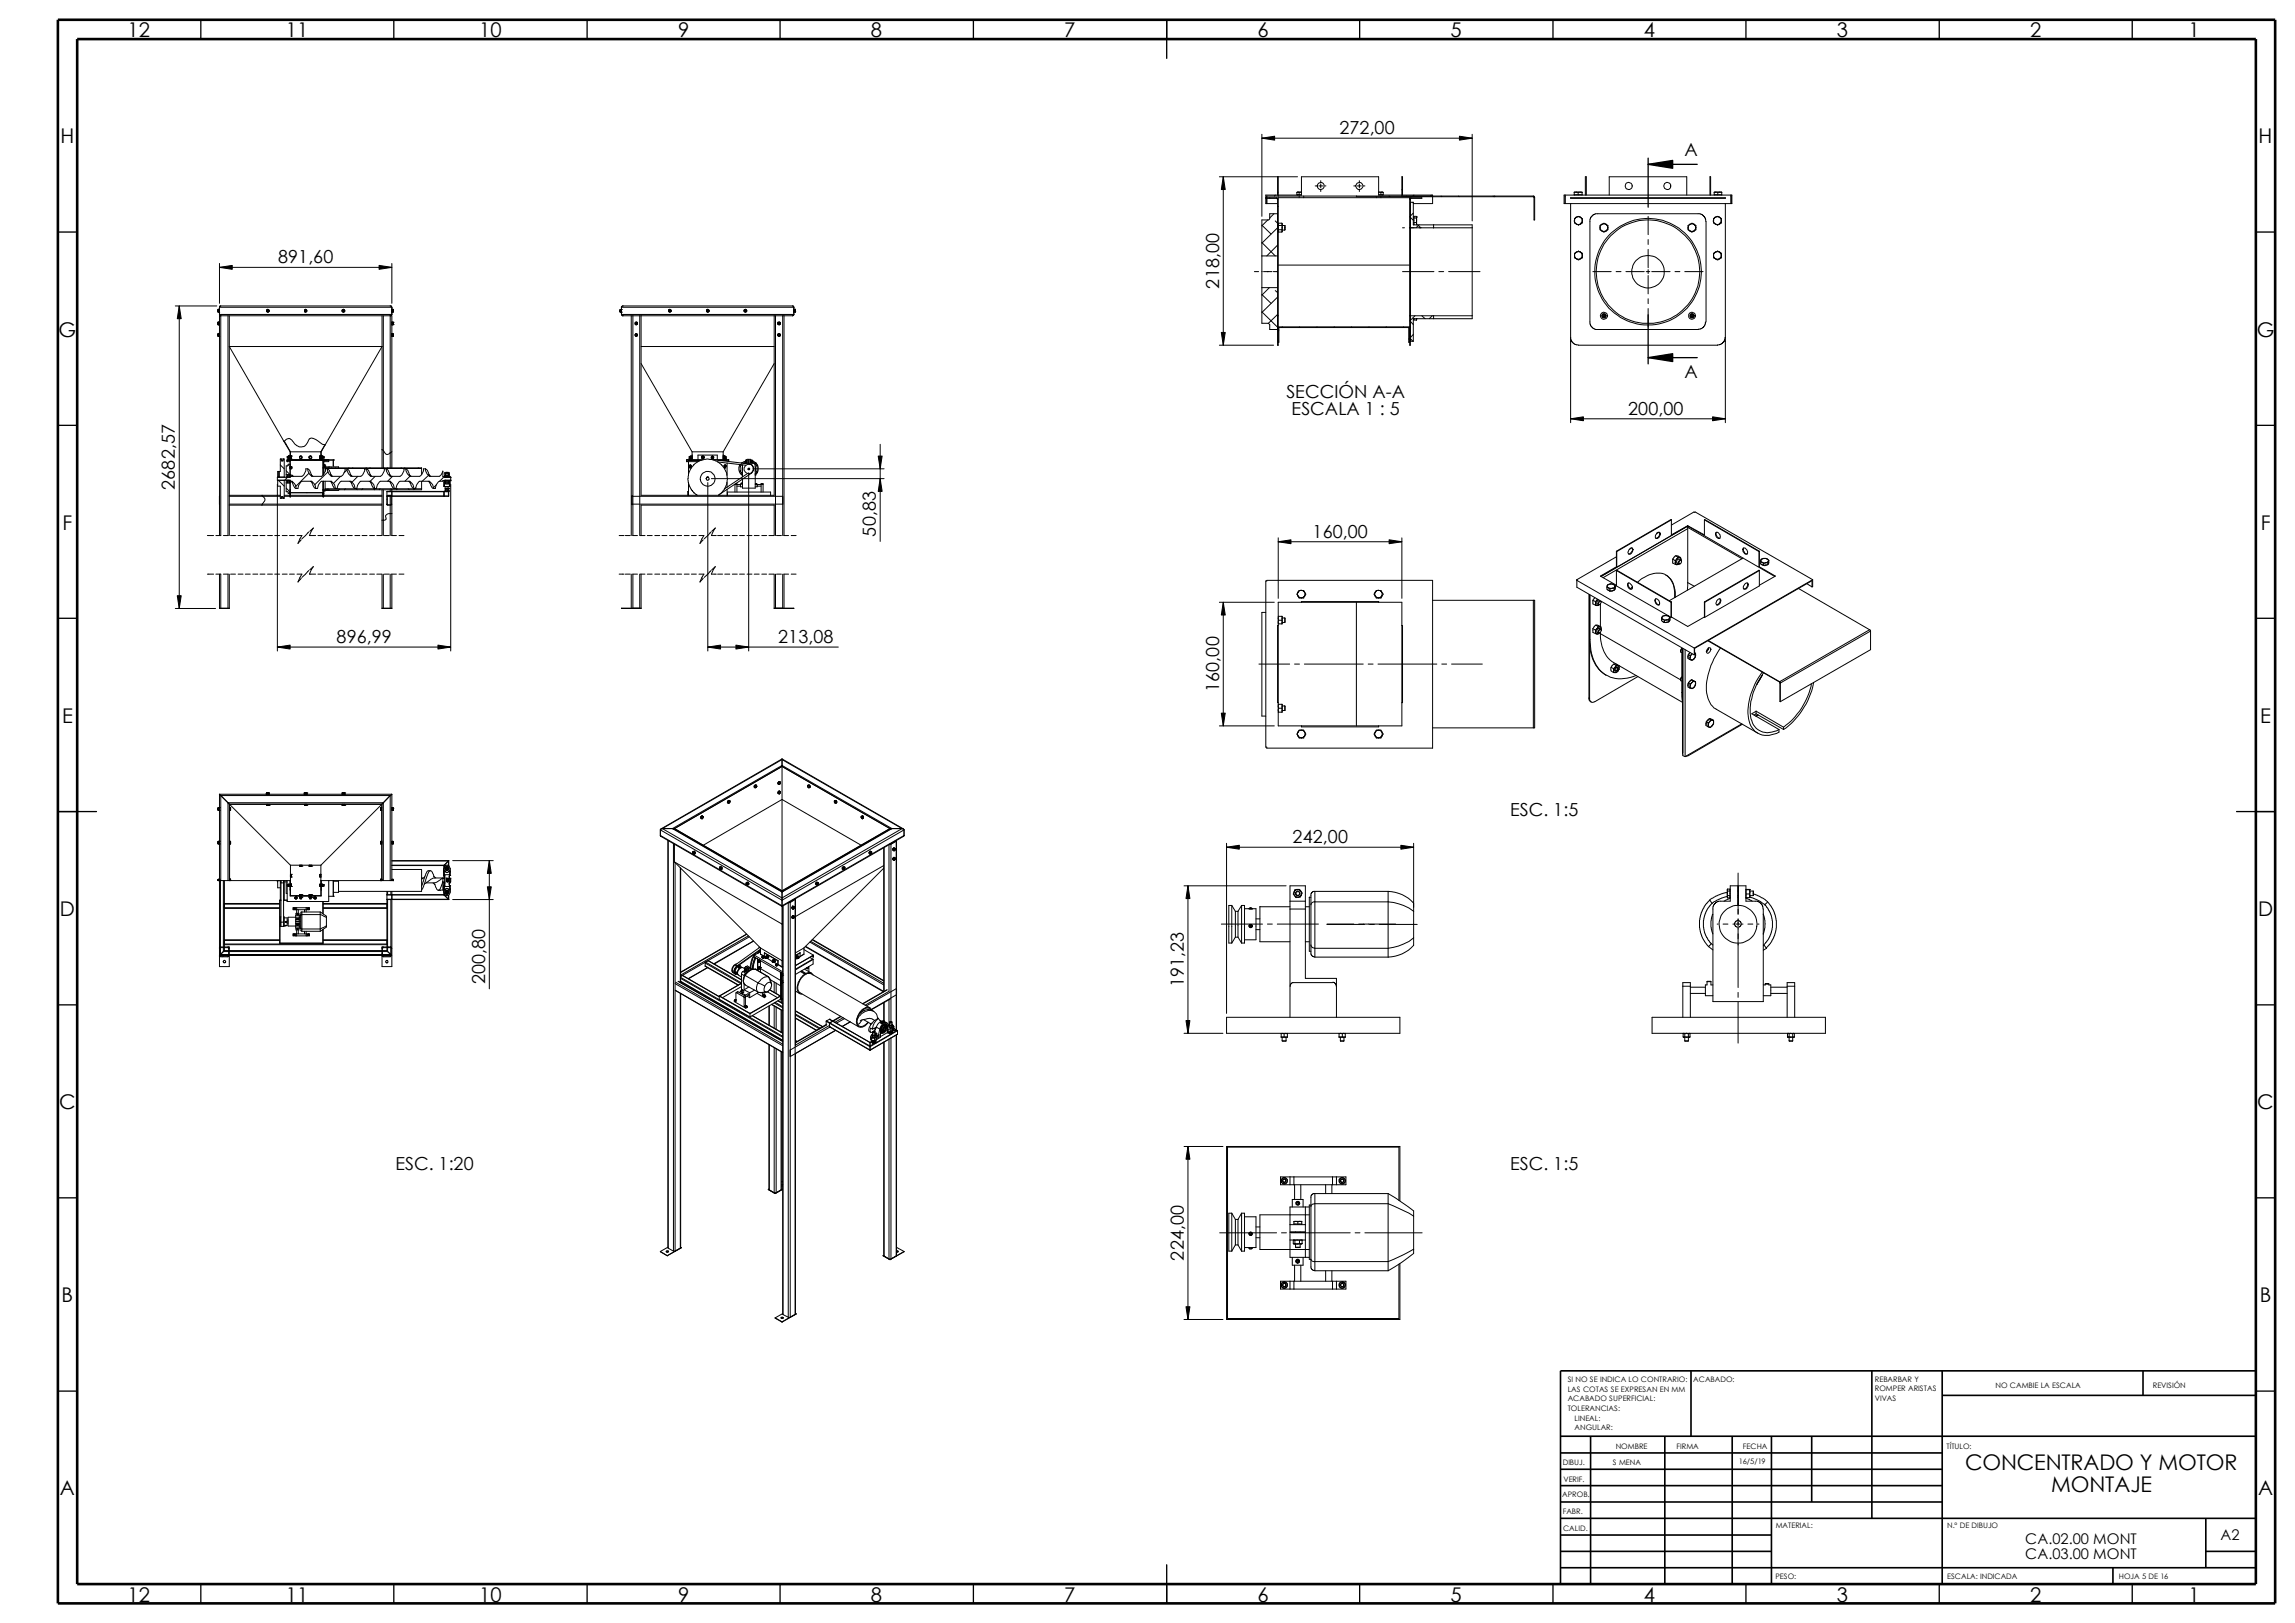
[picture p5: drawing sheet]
<svg xmlns="http://www.w3.org/2000/svg" width="594mm" height="420mm" viewBox="0 0 594 420" stroke-linecap="round" stroke-linejoin="round" font-family="sans-serif">
<defs><g id="words">
<g font-size="5.6">
<text x="508.7" y="380.5">CONCENTRADO Y MOTOR</text>
<text x="530.9" y="386.2">MONTAJE</text>
</g>
<g font-size="5.2">
<text x="33" y="9.6">12</text>
<text x="74" y="9.6">11</text>
<text x="124" y="9.6">10</text>
<text x="175.5" y="9.6">9</text>
<text x="225.5" y="9.6">8</text>
<text x="275.5" y="9.6">7</text>
<text x="325.5" y="9.6">6</text>
<text x="375.5" y="9.6">5</text>
<text x="425.5" y="9.6">4</text>
<text x="475.5" y="9.6">3</text>
<text x="525.5" y="9.6">2</text>
<text x="566.5" y="9.6">1</text>
<text x="15.7" y="37.1">H</text>
<text x="584.6" y="37.1">H</text>
<text x="15.2" y="87.2">G</text>
<text x="584.2" y="87.2">G</text>
<text x="16.2" y="137.1">F</text>
<text x="585.2" y="137.1">F</text>
<text x="16.1" y="187.2">E</text>
<text x="585" y="187.2">E</text>
<text x="15.5" y="237.1">D</text>
<text x="584.5" y="237.1">D</text>
<text x="15.3" y="287.1">C</text>
<text x="584.3" y="287.1">C</text>
<text x="15.9" y="337.2">B</text>
<text x="585" y="337.2">B</text>
<text x="15.5" y="387.1">A</text>
<text x="584.5" y="387.1">A</text>
<text x="33" y="414.7">12</text>
<text x="74" y="414.7">11</text>
<text x="124" y="414.7">10</text>
<text x="175.5" y="414.7">9</text>
<text x="225.5" y="414.7">8</text>
<text x="275.5" y="414.7">7</text>
<text x="325.5" y="414.7">6</text>
<text x="375.5" y="414.7">5</text>
<text x="425.5" y="414.7">4</text>
<text x="475.5" y="414.7">3</text>
<text x="525.5" y="414.7">2</text>
<text x="566.5" y="414.7">1</text>
</g>
<g font-size="4.7">
<text x="346.7" y="34.8">272,00</text>
<text x="436" y="40.5">A</text>
<text x="72" y="68.2">891,60</text>
<text x="315.6" y="74.7" transform="rotate(-90 315.6 74.7)">218,00</text>
<text x="436" y="97.9">A</text>
<text x="333" y="102.9">SECCIÓN A-A</text>
<text x="334.3" y="107.4">ESCALA 1 : 5</text>
<text x="421.5" y="107.4">200,00</text>
<text x="45.3" y="126.8" transform="rotate(-90 45.3 126.8)">2682,57</text>
<text x="226.7" y="138.9" transform="rotate(-90 226.7 138.9)">50,83</text>
<text x="339.8" y="139.2">160,00</text>
<text x="87.1" y="166.5">896,99</text>
<text x="201.4" y="166.5">213,08</text>
<text x="315.6" y="179.1" transform="rotate(-90 315.6 179.1)">160,00</text>
<text x="390.9" y="211.2">ESC. 1:5</text>
<text x="334.6" y="218.3">242,00</text>
<text x="125.6" y="254.7" transform="rotate(-90 125.6 254.7)">200,80</text>
<text x="306.4" y="255.6" transform="rotate(-90 306.4 255.6)">191,23</text>
<text x="102.4" y="302.8">ESC. 1:20</text>
<text x="390.9" y="302.8">ESC. 1:5</text>
<text x="306.4" y="326.3" transform="rotate(-90 306.4 326.3)">224,00</text>
</g>
<g font-size="3.8">
<text x="524.3" y="399.7">CA.02.00 MONT</text>
<text x="574.8" y="398.7">A2</text>
<text x="524.3" y="403.6">CA.03.00 MONT</text>
</g>
<g font-size="1.9">
<text x="405.8" y="357.8">SI NO SE INDICA LO CONTRARIO:</text>
<text x="438.3" y="357.8">ACABADO:</text>
<text x="485.3" y="357.7">REBARBAR Y</text>
<text x="516.6" y="359.2">NO CAMBIE LA ESCALA</text>
<text x="557.3" y="359.4">REVISIÓN</text>
<text x="405.8" y="365.3">TOLERANCIAS:</text>
<text x="405.8" y="360.3">LAS COTAS SE EXPRESAN EN MM</text>
<text x="405.8" y="362.8">ACABADO SUPERFICIAL:</text>
<text x="485.3" y="360.2">ROMPER ARISTAS</text>
<text x="485.3" y="362.7">VIVAS</text>
<text x="407.6" y="370.3">ANGULAR:</text>
<text x="407.6" y="367.7">LINEAL:</text>
<text x="418.3" y="375.2">NOMBRE</text>
<text x="434" y="375.1">FIRMA</text>
<text x="451.2" y="375.1">FECHA</text>
<text x="503.9" y="375.1">TÍTULO:</text>
<text x="404.5" y="379.3">DIBUJ.</text>
<text x="404.7" y="383.6">VERIF.</text>
<text x="417.5" y="379.3">S MENA</text>
<text x="450.1" y="379.1">16/5/19</text>
<text x="404.4" y="387.6">APROB.</text>
<text x="404.5" y="392">FABR.</text>
<text x="459.7" y="395.7">MATERIAL:</text>
<text x="504" y="395.7">N.º DE DIBUJO</text>
<text x="404.6" y="396.4">CALID.</text>
<text x="459.6" y="408.7">PESO:</text>
<text x="504" y="408.8">ESCALA: INDICADA</text>
<text x="548.5" y="408.8">HOJA 5 DE 16</text>
</g>
</g></defs>
<!-- layer: Capa 1 -->
<g fill="none" stroke="#000" stroke-width=".34">
<path d="M52 5.1v5M101.9 5.1v5M152 5.1v5M201.9 5.1v5M252 5.1v5M302 5.1v10M352 5.1v5M402 5.1v5M452 5.1v5M502 5.1v5M551.9 5.1v5M426.6 42.5l6.4-1v2.1z"/>
<path d="M426.6 42.5h12.7M426.6 40.9v12.7M15 60.1h5M583.9 60.1h5M426.6 92.6l6.4-1v2zM426.6 81.5v12.7M426.6 92.6h12.7M15 110.1h5M583.9 110.1h5M15 160.1h5M583.9 160.1h5M15 210.1h10"/>
<path d="M579 210.1h9.9M15 260.1h5M583.9 260.1h5M15 310.1h5M583.9 310.1h5M15 360.1h5M583.9 360.1h5M52 410.1v5M101.9 410.1v5M152 410.1v5M201.9 410.1v5M252 410.1v5"/>
<path d="M302 405.1v10M352 410.1v5M402 410.1v5M452 410.1v5M502 410.1v5M551.9 410.1v5"/>
</g>
<g fill="none" stroke="#000" stroke-width=".42">
<path d="M437.7 354.9v16.9M484.5 354.9v38.2M502.8 354.9v55.2M554.7 354.9v6.3M583.9 354.9h-180v55.2M403.9 376.1h98.9M403.9 371.8h180M411.7 371.8v38.3M431 371.8v38.3M448.4 371.8v38.3M458.6 371.8v38.3M469 371.8v17"/>
<path d="M502.8 361.2h81.1M403.9 393.1h180M403.9 397.4h54.7M403.9 380.4h98.9M403.9 388.8h98.9M403.9 384.6h98.9M571 393.1v12.7M403.9 401.6h54.7M403.9 405.8h180M546.9 405.8v4.3M571 401.6h12.9"/>
</g>
<path d="M15 5.1h573.9v410h-573.9zM20 10.1h563.9v400h-563.9z" fill="none" stroke="#000" stroke-width=".68" stroke-linecap="butt"/>
<g fill="none" stroke="#000" stroke-width=".26">
<path d="M326.6 35.8l3.3-.5v1zM326.6 34.8v21.2M326.6 35.8h54.5M377.8 35.3l3.3 .5-3.3 .5zM381.1 34.8v22.4M315.6 45.8h20.3M316.7 45.8l.5 3.3h-1.1zM316.7 45.8v43.6M326.6 58.3l2.4 2.3M327.7 51.2h2.9l.2 .3M327.7 51.4h2.8l.1 .1M328.2 56.9l-1.6 1.6"/>
<path d="M328.5 51.2l.3 .2M329.8 55.3l-1.1 1.1M330.1 57.2l.8 .8 .1-.2M330.1 50.5l-.2 .3M330.7 55.3h-2v1.3l-.3 .3h-1.8v9.4M330.7 45.8v4.7h-3v2.2h3M330.7 51.5v14.8M330.7 53.3l.2 .2M330.9 59v22.7M330.9 59v-7.8h34v30.5M330.9 45.8v5M330.9 59.9l.1 .2"/>
<path d="M330.9 49.7l-.2 .2M330.9 59l-4.3 3.9M330.9 50.5h6v-4.7h20v4.7h6M330.9 59l.1 .5M331 58.4l-.1 .6M331 57.8v.6M331 59.5v.6M331 58.4h.8M331 59.5h.8M331 57.8h.8M331.8 58.4l.1 .6M331.8 59.5l.1 .3"/>
<path d="M331.8 57.8l.1 .2M331.9 58l-.1 .4M331.9 59l-.1 .5M331.9 59.8l-.1 .3M331.9 58.4h.7M331.9 58v1M331.9 59v.8M331.9 59.6h.7M332.6 58.4v1.2M335.7 49.8v.6h1.2M335.9 50.4v.1M336 49.7l.3 .1"/>
<path d="M336 49.7l-.3 .1M336 49.7h.9l-.6 .1M336.3 49.8v.6M336.3 50.8v.4M337.5 50.8v.4M340.4 48.1h.5M341.4 48.1h1M341.9 46.8v.3M341.9 47.6v1M341.9 49.1v.5M342.9 48.1h.3M350.4 48.1h.5"/>
<path d="M351.1 50.8v.1h45.8M351.4 48.1h1M351.9 46.8v.3M351.9 47.6v1M351.9 49.1v.5M352.9 48.1h.4M356.3 50.9v.3M357.5 49.8v.6M357.5 50.9v.3M357.7 49.7h-.8l.6 .1M357.7 49.7l.4 .1M357.7 49.7l-.2 .1"/>
<path d="M357.9 50.4v.1M358.1 49.8v.6h-1.2M359.6 50.8l.1 .1M362.9 50.8v-5h.2v4.7h7.7v.3M363.1 49l-.2 .1M363.1 59h.5M364.1 50.8l.1 .1M364.8 59h16.3M364.9 51.5l.1-.3h3v.2h-2.9v38h-.2v-7.7M364.9 56.1l.9 .9M364.9 51.6l.2 .2M365.1 52.4h.7v5.8h15.3v.8"/>
<path d="M365.7 52.4l.1 .1M365.8 58.1h.2M365.8 55.2l-.7 .7M365.8 56.2h.2M366 50.5l-.2 .3M366 56.4h.6M366 57.6h.6M366.6 56.4l.1 .6M366.6 57.6l.1 .4M366.7 56.2l-.1-.2h-.6v2.2M366.7 57l-.1 .6M366.7 57v1"/>
<path d="M366.7 56.2l-.1 .2M366.7 56.2v.8M366.7 58v.2zM366.7 56.2h.1M366.7 56.1v.1M366.9 58.2l.9 .8M367.4 58.2l-.9 .8M370.5 50.5l-.2 .3M370.8 50.9v1.8h-5M371.1 58.2v.8M373 50.8l.2 .1M377.5 50.8l.2 .1"/>
<path d="M381.1 59v22.7M386.5 50.8l.2 .1M386.9 50.8v.1M396.9 50.8l.4 .3M396.9 50.9l.2 .2M396.9 50.8v.1M396.9 50.8h-69v1.9M397.1 51.1v5.8h.2v-5.8M397.1 51.1h.2M405.1 50.5v2.2M405.1 50.8h.1M406.6 51.2h40v.2h-40z"/>
<path d="M406.6 52.7v56.7M407.5 57.1l.2 .6 .4 .3M407.5 49.8v.7M407.5 50.4h2M407.6 57.1a.69 .69 0 0 0 .5 .9M408 49.7l-.5 .1M408 56.2l-.4 .5v.4M408 49.7h1M408 49.7l.5 .1M408.1 58h1M408.1 56.3a.59 .59 0 0 0-.5 .8M408.1 56.3l.2-.2 .8 .2"/>
<path d="M408.1 58h.1a.55 .55 0 0 0 .9 0M408.1 56.3a.63 .63 0 0 1 1 0M408.5 49.8v.6M409 49.7l-.5 .1M409 49.7l.5 .1M409 49.7h.5v.8M409.1 56.2l.3 .3 .2 .6M409.1 56.3a.59 .59 0 0 1 .5 .8M409.6 57.1l-.2 .5-.4 .4M409.6 57.1a.64 .64 0 0 1-.5 .9M410.4 50.5v-4.7h.2v4.7M414.2 59a.64 .64 0 0 0 .5 .8"/>
<path d="M414.2 59l.2 .6 .3 .2M414.7 58l-.4 .4-.1 .6M414.7 59.8h1M414.7 58h1M414.7 58v.1a.55 .55 0 0 0-.5 .3 .55 .55 0 0 0 0 .6M414.7 59.8a.64 .64 0 0 0 1 0M414.7 58l.5-.2 .5 .2M415.6 58l.5 .4 .1 .6M415.7 58a.64 .64 0 0 1 .5 1M416.2 59l-.5 .8M416.2 59v.1a.55 .55 0 0 1-.5 .7M416.6 50.5v-4.7h20v4.7"/>
<path d="M426.6 56v4.7M437 59a.64 .64 0 0 0 .5 .8M437 59l.1 .6 .4 .2M437.5 58l-.5 1M437.5 59.8h1M437.5 58h1M437.5 58v.1a.55 .55 0 0 0-.5 .3 .55 .55 0 0 0 0 .6M437.5 59.8a.63 .63 0 0 0 1 0M437.5 58a.63 .63 0 0 1 1 0M438.4 58l.4 .4 .2 .6M438.5 58a.64 .64 0 0 1 .5 1M439 59l-.5 .8"/>
<path d="M439 59v.1a.55 .55 0 0 1-.5 .7M442.6 50.5v-4.7h.2v4.7M443.5 57.1l.2 .6 .4 .3M443.6 57.1a.69 .69 0 0 0 .5 .9M443.7 49.8v.7M443.7 50.4h2M444 56.2l-.4 .5v.4M444.1 58h1M444.1 56.3a.59 .59 0 0 0-.5 .8M444.1 56.3l.1-.2 .9 .2M444.1 58h.1a.55 .55 0 0 0 .9 0M444.1 56.3a.63 .63 0 0 1 1 0"/>
<path d="M444.2 49.7l-.5 .1M444.2 49.7h1M444.2 49.7l.5 .1M444.7 49.8v.6M445.1 56.2l.3 .3 .2 .6M445.1 56.3a.59 .59 0 0 1 .5 .8M445.2 49.7l-.5 .1M445.2 49.7l.5 .1M445.2 49.7h.5v.8M445.6 57.1l-.2 .5-.4 .4M445.6 57.1a.64 .64 0 0 1-.5 .9M446.6 52.7v56.7"/>
<path d="M448.1 50.5v2.2h-43.2v-2.2h43.4v2.2h-.2v-1.9M45.4 79.2h10.7M46.4 79.2l.5 3.3h-1zM46.4 79.2v78.3M56.8 79.5h44.6M56.8 69.2l3.3-.5v1zM56.8 68.2v10.3M56.8 79.5v1.9M56.8 69.2h44.6M57.1 79.2h44.2l.1 .3M57.1 79.2l-.3 .3M98.1 68.7l3.3 .5-3.3 .5z"/>
<path d="M101.4 68.2v10.3M101.4 79.5v1.9M160.9 79.5h44.6M160.9 79.5v1.9M160.9 79.5l.2-.3h44.2l.2 .3M205.5 79.5v1.9M324.7 70.3h1.1M326.6 74.5h4.1M326.6 76.2l2.4 2.3M326.6 62.8l3.5 3.5M326.6 66.3v8.2M326.6 74.5v9.2h1.7l.4 .3v1.3h2"/>
<path d="M326.6 66.3h4.1M326.6 70.3h.1M327.1 70.3h2.2M328.6 74.5l-2 1.9M329.6 70.3h1.1M330.1 75.2l.6 .5M330.7 66.3v8.2M330.7 74.5v14.9h.2v-7.7M330.7 76.9l-4.1 4M330.7 63.5l-2.8 2.8M330.9 68.6h34M331 60.1h.8"/>
<path d="M363.1 70.3h8.1M372.4 70.3h1.3M375 70.3h8.1M407.6 66.2a.64 .64 0 0 0 .5 .8M407.6 66.2l.2 .6 .3 .2M408.1 65.2l-.4 .4-.1 .6M408.1 67h1M408.1 65.2v.1a.55 .55 0 0 0-.5 .3 .55 .55 0 0 0 0 .6M408.1 67a.63 .63 0 0 0 1 0M408.1 65.2h1M409 65.2l.4 .4 .2 .6M409.1 65.2l-.5-.2-.5 .2"/>
<path d="M409.1 65.2a.64 .64 0 0 1 .5 1M409.6 66.2v.6l-.5 .2M409.6 66.2l-.5 .8M412.3 70.3h4.8M418.3 70.3h1.3M420.9 70.3h4.7M426.1 70.3h1M426.6 62v1.3M426.6 64.6v4.7M426.6 69.8v1M426.6 71.3v4.8M426.6 77.3v1.3"/>
<path d="M426.6 79.9v4.7M427.6 70.3h4.7M433.6 70.3h1.2M436.1 70.3h4.8M443.6 66.2a.64 .64 0 0 0 .5 .8M443.6 66.2l.1 .6 .4 .2M444.1 65.2l-.4 .4-.1 .6M444.1 67h1M444.1 65.2v.1a.55 .55 0 0 0-.5 .3 .55 .55 0 0 0 0 .6M444.1 65.2h1M444.1 67a.63 .63 0 0 0 1 0M445 65.2l.4 .4 .2 .6"/>
<path d="M445.1 65.2a.63 .63 0 0 0-1 0M445.1 65.2a.64 .64 0 0 1 .5 1M445.6 66.2l-.5 .8M445.6 66.2a.55 .55 0 0 1 0 .5 .55 .55 0 0 1-.5 .3M56.4 80.3v.3h.4v-.3M56.4 80.3h.1M56.4 83.6l.1 .3M56.4 83.6h.1M56.4 86.6h.1M56.4 86.6h.4M56.5 83.5h.3M56.5 80.3h.3"/>
<path d="M56.5 87l.4 .1M56.5 86.7v.2M56.5 86.7v.3M56.5 86.6v.1M56.5 86.5v.1M56.5 86.5v.2M56.5 86.4v.1M56.5 84v.1M56.5 83.7v.2M56.5 83.7v.3M56.5 83.5v.2M56.5 83.4v.1"/>
<path d="M56.5 83.4v.3M56.5 84h.1M56.5 83.4h.1M56.5 80.7l.4 .1M56.5 80.5v.1M56.5 80.5v.2M56.5 80.3v.2M56.5 80.2v.1M56.5 80.2v.3M56.5 80.1v.1M56.5 80.3v.3M56.5 83.5v.4"/>
<path d="M56.5 83.5h.1M56.5 86.6v.3M56.5 86.6h.1M56.5 80.6v.1M56.5 83.9v.2M56.5 86.9v.1M56.5 80.2h.1M56.5 80.2l-.1 .1M56.5 83.5l-.1 .1M56.8 81.4h44.6M56.8 87v.1M56.8 86.6v.3h-.4v-.3"/>
<path d="M56.8 86.5v.1M56.8 84l-.3 .1M56.8 83.5v.4h-.3M56.8 83.4v.1M56.8 80.7v.1M56.8 80.2v.1M56.8 81.4l.3 .3M56.8 80.1h-.3v.2M56.8 83.4h-.3M56.8 86.3h-.3v.2M57.1 81.7h43.9M57.1 81.7h-.3v56.9"/>
<path d="M57.1 81.7v56.9h-1.2M59 81.7v56.9M59.4 81.7v56.9M69 80.5l.2 .2M69.1 80.1l-.1 .4M69.2 80.7h.3M69.2 80.2h.3M69.2 80.2l.1-.1 .2 .1M69.2 80.2l-.2 .3M69.5 80.7h-.3M69.5 80.2l.2 .3M69.5 80.1l.2 .4"/>
<path d="M69.7 80.5l-.2 .2M78.8 80.5l.1 .2M78.9 80.2l-.1 .3M78.9 80.7h.3M78.9 80.2h.3M78.9 80.2l.2-.1 .1 .1M79 80.3h.2v.3l-.3-.1zM79.2 80.1l.2 .4M79.2 80.7h-.3M79.2 80.2l.2 .3M79.4 80.5l-.2 .2M88.6 80.5l.1 .2"/>
<path d="M88.6 80.1v.4M88.7 80.2l-.1 .3M88.7 80.7h.4M88.7 80.2h.4M88.7 80.2l.2-.1 .2 .1M89.1 80.7h-.4M89.1 80.2l.1 .3M89.1 80.1l.1 .4M89.2 80.5l-.1 .2M98.9 81.7v39.4M99.2 81.7v39.4M101 81.7v39.4"/>
<path d="M101 81.7h.4v39.4M101.4 81.4l-.4 .3M101.4 86.9v.1M101.4 83.9v.1M101.4 80.6v.1M101.4 80.6h.3M101.4 86.9h.3M101.4 83.9h.3M101.7 86.3h-.3v.2M101.7 86.6h-.3v.3M101.7 83.4h-.3M101.7 83.5h-.3v.4"/>
<path d="M101.7 80.1h-.3v.1M101.7 80.3h-.3v.3M101.7 86.3l.1 .2M101.7 86.6l.1 .1M101.7 86.9l.1 .1M101.7 83.4h.1M101.7 83.5l.1 .2M101.7 83.9l.1 .1M101.7 80.1l.1 .1M101.7 80.3l.1 .2M101.7 80.6l.1 .1M101.7 83.4l.2 .2"/>
<path d="M101.8 86.5v.2M101.8 86.7v.3M101.8 87l-.4 .1M101.8 83.4v.3M101.8 83.7v.3M101.8 83.4h.1M101.8 84h.1M101.8 80.2v.3M101.8 80.5v.2M101.8 80.7l-.4 .1M101.8 86.6v.3zM101.8 83.7v.2"/>
<path d="M101.8 80.2h.1M101.8 86.9h.1M101.8 86.6h.1M101.8 83.9h.1M101.8 86.7l-.1 .2M101.8 83.7l-.1 .2M101.8 80.5l-.1 .1M101.8 84l-.4 .1M101.8 86.5l-.1 .1M101.8 87l-.1 .1M101.8 83.4l-.1 .1M101.8 80.2l-.1 .1"/>
<path d="M101.8 80.7l-.1 .1M101.8 80.2l.1 .4-.1-.1M101.9 83.9h-.1M101.9 86.6v.3zM101.9 83.5l-.1 .2M101.9 83.6v.1M101.9 83.7v.2M101.9 83.5v.2M101.9 83.5v.1M101.9 83.9h.1M160.5 80.3l.1 .1M160.5 80.3v.3"/>
<path d="M160.5 80.6l.1 .1M160.5 80.6v.2M160.5 80.8h.4M160.5 80.2v.4M160.5 80.2l-.1 .4h.2M160.5 80.2h.1M160.6 80.4l-.1 .2M160.6 80.1l-.1 .2M160.6 80.7l-.1 .1M160.6 80.4h.3M160.6 80.1h.3M160.9 81.4h44.6"/>
<path d="M160.9 80.3v.1M160.9 80.4v.3h-.3M160.9 80.1h.1M160.9 80.8h.1M160.9 81.4l.2 .3h2.3M163.4 81.7h.4M163.4 81.7v56.9M163.8 81.7v56.9M163.8 81.7h1.8M164.4 83.7l.1 .3M164.4 86.7l.1 .3M164.5 84h.3"/>
<path d="M164.5 87h.3M164.5 83.4h.3M164.5 86.5h.3M164.5 83.4l-.1 .3M164.5 86.5l-.1 .2M164.6 83.6h.2v.3l-.3-.1zM164.8 83.4l.2 .3M164.8 86.5l.2 .2M164.8 86.4l.2 .3M164.8 86.5l-.1-.2-.2 .2M165 83.7l-.2 .2M165 83.7l-.2 .3"/>
<path d="M165 86.7l-.2 .3M165.6 81.7h.3M165.6 81.7v56.9M165.9 81.7v46.5h34.5v-46.5M165.9 89.7h34.5M165.9 94.1l13.3 22.9M165.9 81.7h34.5M173.1 80.5l.1 .2M173.1 80.1v.4M173.2 80.7h.4M173.2 80.2h.4M173.2 80.2l.2-.1 .2 .1"/>
<path d="M173.2 80.2l-.1 .3M173.3 80.3l.3 .1-.1 .2h-.3zM173.6 80.7h-.4M173.6 80.2l.1 .3M173.6 80.1l.1 .4M173.7 80.5l-.1 .2M182.9 80.5l.1 .2M183 80.1l-.1 .4M183 80.7h.4M183 80.2h.4M183 80.2l.2-.1 .2 .1M183 80.2l-.1 .3"/>
<path d="M183.4 80.7h-.4M183.4 80.2l.2 .3M183.6 80.5l-.2 .2M192.6 80.5l.2 .2M192.7 80.1l-.1 .4M192.8 80.7h.3M192.8 80.2h.3M192.8 80.2l.2-.1 .1 .1M192.8 80.2l-.2 .3M193.1 80.7h-.3M193.1 80.2l.2 .3M193.1 80.1l.2 .4"/>
<path d="M193.3 80.5l-.2 .2M200.4 81.7h.3M200.4 94.1l-13.2 22.9M200.7 81.7h1.9M200.7 81.7v56.9M201.3 83.7l.2 .3M201.3 86.7l.2 .3M201.4 83.4l-.1 .3M201.4 86.4l-.1 .3M201.5 83.4l-.2 .3M201.5 86.5l-.2 .2M201.5 84h.3"/>
<path d="M201.5 87h.3M201.5 83.6l.3 .2-.3 .1zM201.5 83.4h.3M201.5 86.5h.3M201.8 83.4l.2 .3M201.8 86.4l.2 .3M201.8 86.5l-.1-.2-.2 .2M201.8 86.5l.2 .2M202 83.7l-.2 .2M202 83.7l-.2 .3M202 86.7l-.2 .3M202.6 81.7v56.9"/>
<path d="M202.6 81.7h.3M202.9 81.7h2.2M202.9 81.7v56.9M205.5 80.6v.1M205.5 81.4l-.4 .3M205.5 80.8h.4M205.5 80.6h.5M205.8 80.5v.2M205.8 80.3v.2M205.8 80.2v.3M205.8 80.1v.1M205.8 80.7h.1"/>
<path d="M205.8 80.1v.2M205.8 80.3h-.3v.3M205.8 80.1h-.3v.1M205.8 80.2h.1M205.9 80.2v.3M205.9 80.5v.1M315.6 89.4h14.1M316.1 86.1h1.1l-.5 3.3zM326.6 80.7l4.3 4.2M330.7 81.7h.2M330.7 89.2l.1 .2M330.7 81.4l-2.4 2.3"/>
<path d="M330.9 88.6h.1v-3.8h33.7v3.8h.2M330.9 84.6h34M331 85.5l-.1 .1M332 84.6l-.3 .2M336.5 84.6l-.3 .2M341 84.6l-.3 .2M345.4 84.6l-.2 .2M349.9 84.6l-.2 .2M354.4 84.6l-.2 .2M358.9 84.6l-.3 .2M363.4 84.6l-.3 .2M364.9 81.7h16.2"/>
<path d="M364.9 87.6l-.2 .2M364.9 87.5l.9 .8M364.9 83l.9 1M365.8 82.8h.2M365.8 86.6l-.7 .8M366 82.5v.3h.6M366.3 81.7l-1.2 1.2M366.7 82.5l-.1 .3zM368 81.7l.9 .8M370.8 81.7l-.8 .8M371.1 81.7v.8M381.1 81.7v.8h-15.3v5.8h-.7"/>
<path d="M406.6 87.3v.5l.3 .7 .9 .7 .8 .2h36l.7-.2 .8-.6 .5-1.3M406.6 88.3h.3M415 81.6l.2-.2 .3 .2v.3h-.5zM415.2 81.5a.26 .26 0 0 1 .2 .4 .26 .26 0 0 1-.5 0 .26 .26 0 0 1 .2-.4h.2M437.7 81.6l.3-.2 .2 .2v.3h-.5zM437.9 81.9a.22 .22 0 0 1-.2-.2 .22 .22 0 0 1 .3-.2l.2 .1v.3l-.3 .1M441.5 83.4l-.4 1.1-.6 .5-.9 .3h-26.6l-.6-.3-.6-.5-.2-.6v-27.1l.2-.6 .6-.6 .6-.3h27.1l.6 .3 .6 .6 .3 1.2v26M446.4 88.3h.2M72.7 118.8l.5 .5 .2-.5-.2 .5h-.3zM73.5 114.3l1.6 2.7v2.1M73.5 114.3l.2-.2a1.1 1.1 0 0 1 1.1-.6 1.1 1.1 0 0 1 1 .8l.1 .1a2.03 2.03 0 0 0 2.2 1.3 2.03 2.03 0 0 0 1.7-1.7 1.02 1.02 0 0 1 1.6-.3l2.1 1.3 .7 .2M73.5 114.3l-14.1-24.6h39.5l-14.7 25.5"/>
<path d="M73.6 114.2l1.6 2.8M74 115h.1M74.3 119.1h12M74.3 118.2v.4h.7M74.3 118.2h.1M74.3 119.2h.7M74.4 118.2v.4M74.4 118.2h-.1M74.4 118.2h.3M74.7 118.2h.3M74.7 118.2v.2M74.7 118.4v.3"/>
<path d="M74.7 118.2h.1M74.7 118.7h.4M74.7 118.1v.1M75 119.2h.1M75 118.2l.1 .2M75 118l.1 .1M75 118v.2M75 118.6v.1M75 118h-.3v.2M75.1 118.4h.1M75.1 117.8h.1M75.1 119.5h-.8v-.5h10.8v.5h-1.3"/>
<path d="M75.1 118.4l-.1 .2M75.2 117h7.9M75.2 118.1h.1M75.2 118.7h.3M75.2 118.2h.2M75.2 118.6h.2M75.2 117v2M75.2 118h.2v.3M75.4 118.3v.3M75.4 118.3v.4M75.4 118.1v.2M75.4 118.7h.1"/>
<path d="M75.4 118.1h.1M75.4 118.6v.1M76.5 119.1v.1M76.8 119.1v.1M77.6 118.4l.1 .3M77.6 118.1v.3M77.7 118.2h.4M77.7 118.7h.4M77.7 118.2l-.1 .2M77.7 118.2l.2-.2 .2 .2M78.1 118.2v.2M78.1 118.4v.3"/>
<path d="M80 118.4l.2 .3M80.1 118.1l-.1 .3M80.2 118.2l.1-.2 .2 .2M80.2 118.2h.3M80.2 118.7h.3M80.2 118.2l-.2 .2M80.5 118.1l.2 .3M80.5 118.2l.2 .2M80.7 118.4l-.2 .3M81.4 119.1v.1M81.8 119.1v.1M82.8 118.7h.4"/>
<path d="M82.8 118.6h.3M82.8 118h.3M82.8 118.2h.3M82.8 118.4v.2M82.8 118.2v.2M82.8 118v.2M82.8 118.6v.1M82.8 118.4v.3M82.8 118.7h.1M82.8 118.2h.1M83.1 118.1h.5M83.1 117v2"/>
<path d="M83.1 118.1l.1 .3M83.1 117.8h.1M83.2 118.7h.3M83.2 118.4h.3M83.2 118.4v.3M83.5 118.4l.1 .2M83.6 118.1v.1M83.6 118.2v.4M83.6 118.6l-.1 .1M83.6 118.2h.2M83.6 118.2l-.1 .2M83.7 119.2h.1"/>
<path d="M83.7 119.4h.1v1.5h3.8v.2M83.7 119.2h.8M83.8 118.2l.1 .4h-.3M83.8 118.2v.4M84.1 115.2l-1 1.8M84.2 115.2l-1.1 1.8v2.1M84.7 119v.1M86.3 119.1h.1M86.3 119.1l.1 1.5M98.9 116.4l.3 .2a1.26 1.26 0 0 0 1.1 1l1.1-.6M177.8 119.1h.1M178.2 119.2h3.3"/>
<path d="M178.2 119.5v3.6M178.4 118.8v.2M178.5 118.2v.4M178.5 118.2l-.1 .4h.3M178.5 118.2h.2M178.6 118.7h.2M178.6 118.7v.1M178.6 118.7l-.2 .1M178.6 118.8v.2M178.7 118.2l.1 .1M178.7 118.2v.3M178.7 118.5l.1 .2"/>
<path d="M178.7 118.5v.2M178.7 118.7h.1M178.8 118.7l-.2 .1M178.8 118.7l.1 .1M178.8 118.3l-.1 .2M178.8 118.1l-.1 .1M178.8 118.7h-.1M178.8 118.1h.3M178.8 118.3h.3M178.8 118.7h.3M178.9 118.8v.2M179.1 118.1h.1"/>
<path d="M179.1 118.1v.2M179.1 118.3v.4M179.1 118.7h-.3M179.2 117.8h.1M179.2 117h8M179.2 117v2M180.7 119v-1.2h5v1.2M181.6 118.4l.2 .3M181.7 118.1l-.1 .3M181.8 118.2l-.2 .2M181.8 118.7h.3M181.8 118.2h.3"/>
<path d="M182 119h-4.2v.5h2.9M182.1 118.2l-.2-.2-.1 .2M182.1 118.2l.2 .2M182.1 118.7h-.3M182.1 118.1l.2 .3M182.3 118.4l-.2 .3M183.8 118.9l10.2 1.2M184.1 118.4l.2 .3M184.2 118.7h.4M184.3 118.2h.2M184.3 118.2l.1-.2 .3 .4M184.3 118.2h-.2v.2"/>
<path d="M184.3 118.2l-.2 .2M184.6 118.1l.1 .3M184.6 118.7h-.3M184.6 119h4v.5M184.7 118.4l-.1 .3M185.8 119.6l7.2 .8M185.8 119.2h2.5M187.2 118.7h.5M187.2 117.8h.1M187.2 117v2M187.3 118h.3M187.3 118.2h.3"/>
<path d="M187.3 118l-.1 .1M187.3 118v.2M187.3 118.2v.4M187.3 118.6v.1M187.5 118.8v.2M187.6 118.7l.1 .1M187.6 118.7l-.1 .1M187.6 118v.2M187.6 118.2v.2M187.6 118.4v.3M187.6 118.7h.1M187.6 118.7h.3"/>
<path d="M187.6 118.2h.3M187.7 118.8v.2M187.9 118.2l.1 .4h-.7M187.9 118.7l.1 .1M187.9 118.7l-.2 .1M187.9 118.2v.4M188 118.8v.2M188.2 119.8v3.3M188.6 119.1h.1M188.6 119v.5M192 119.8v.1M192 119.8l-.1 .1"/>
<path d="M192.5 119.9h.9v-1h.4v1.2M193.1 119.3l-1.1 .5M193.1 119.6l-.7 .3M193.1 119.6h.1M193.1 119.4v.2M193.1 119.3v.1M193.1 119.1v.1M193.1 119.2v.2M193.1 119.2h.1M193.1 119.6l.3 .1M193.1 119.1v.2M193.1 119.1h.2v.6"/>
<path d="M193.1 119.3h.2M193.1 119.6h.3M193.3 119.2h.1M193.4 119.8l-.4 .1M193.8 119.6h.1M193.8 119.3h.1M193.8 119.7h.1M194.3 119.2h.1M194.3 119.2h.3M194.3 119.8l.4 .1M194.4 119.4l-.1 .3h.3M194.4 119.2v.2"/>
<path d="M194.4 119.4h.2M194.6 119.7l1 .4M194.6 119.4v.2M194.6 119.6v.1M194.6 119.3v.1M194.6 119.3v.3M194.6 119.2v.1M194.6 119.2h.1M194.6 119.7h.1M194.6 119.6h.2M194.6 119.3h.3M194.8 119.3v.1"/>
<path d="M194.8 119.4v.2M194.8 119.4l.9 .4M227.3 118.1h1l-.5 3.3zM227.8 115v25.2M406.6 108.4h40M406.6 108.4l3.3-.5v1zM443.3 107.9l3.3 .5-3.3 .5zM53.7 138.6h1.6M57.8 138.6h1.3M59.4 130.5h39.5M59.4 128.5h13.2M59.4 128.2h13.2"/>
<path d="M59.4 130.8h39.5M59.7 138.6h1.3M61.6 138.6h1.3M63.5 138.6h1.3M65.4 138.6h1.3M67.3 138.6h1.3M67.8 128.2a1.26 1.26 0 0 1 .2 2.1l-.2 .5M69.3 138.6h1.2M71.1 138.6h1.3M71.8 125.3v43.2M71.9 124.3v1.6h.7v3.1h1v-4.7M71.9 123.5h.2"/>
<path d="M72.1 124.3l1.5 1.6M72.1 122h-.2v1.6M72.1 122v1.5M72.1 123.5h.2M72.1 122h.2M72.3 122h.3v-3.2h1v4.8M72.3 122v1.5M72.3 123.5h1.3M72.6 120.4l1 1M72.9 128.6h.3l.2 .4-.2-.3-.5 .3zM73.1 138.6h1.2M73.6 128.5h25.3"/>
<path d="M73.6 128.2h25.3M74.1 126.4l1.1 1M74.1 121.9l1 1M74.1 122.9h1M74.1 125v2.3h.4l.1 .4h.5M74.1 122.9v.7M74.1 124.3v.7M74.1 125h1M74.2 124.3l.1 .2M74.3 123.5l-.1 .1M74.4 122.9v.2M74.4 124.8v.2"/>
<path d="M74.4 123.1v.3M74.4 124.5v.3M74.4 124.5h.2v.3h-.2M74.4 123.1h.2v.3h-.2M74.4 123.4l-.7 .9M74.4 124.3h.1M74.4 124.3v.2M74.5 123.2v.2M74.5 124.5v.2M74.9 124.5v.2M74.9 123.2v.2M74.9 138.6h1.3"/>
<path d="M75 122.9l.1 .1M75 124.3h.1M75.1 120.2h-.5l-.1 .4h-.4v2.3M75.1 123.1v.2M75.1 124.6v.2M75.1 124.6a1.72 1.72 0 0 1 1.5 1.6v.2M75.1 122.9v.1M75.1 124.9v.1M75.1 124.6l.1 2.2M75.1 121.1v2.2M75.1 127.8v.4M75.1 121.1v.1"/>
<path d="M75.1 120.9v.2M75.1 121.2v.2h.3M75.1 123v.1M75.1 123.3v.3h-3.3v.7h3.3M75.1 124.3v.3M75.1 124.8v.1M75.1 125v2.8M75.1 128.2l.1 .5M75.1 120.9h.5M75.1 127.6h8.6M75.1 121.1h.1M75.1 127.8h.1"/>
<path d="M75.1 121.2h.3M75.1 127.5l-.3 .2M75.1 124.9l-.1 .1M75.1 123.5l-.1 .1M75.1 124.5h-.3v.3h.3M75.1 123.1h-.3v.3h.3M75.2 127.8v.7M75.2 127.6v.2M75.4 120.8h-.3v.1M75.4 120.9v.2M75.4 121.1v.1M75.4 121.2v.1"/>
<path d="M75.4 121.1v.2M75.4 120.8v.1M75.4 121.3v.1M75.4 120.9h.1M75.4 121.3h.1M75.5 123.2l.1-.2 .3 .3M75.5 124.6l.3 .4M75.5 120.9v.2M75.5 121.1v.2M75.5 123.2l-.4 .1M75.7 124.9l.6 1.4 .3 .1M76.6 126.4h.5l.4-1.1 .6-.7h2.6l.8 .9 .2 .9"/>
<path d="M76.9 138.6h1.2l-1 2.1 .9-1M79.7 121.4l.4 1.3 .6 .6h2.5l.5-.4 .5-1v-.5h.6M79.7 121.4h-.5v.5l-.5 1-.6 .4-2.6-.1M79.7 121.4a1.83 1.83 0 0 1 .9 1.6M79.9 137.7l-1.8 1.8M80 122.5l-3.5 3.4M80.2 137.5l.9-.8-1 1.9h1.6M80.3 124.6l.6 .4M80.5 122.8l.5 .5M80.8 124.9v.1a1.92 1.92 0 0 0 .9 1.4M81.7 126.4h.5l.3-1.1 .7-.7h2.6l.8 .9 .2 .9M82.3 138.6h1.3"/>
<path d="M83.6 127.8v.7M83.6 127.6v.2M83.6 127.8h.2M83.7 127.8v.9M83.7 124.6v2.2zM83.7 121.1v1.8zM83.7 121.1v1.9M83.7 121.1v-1.9h-8.6v3.7M83.7 121.1h25.4v.2M83.7 126.8v1M83.7 127l.1 .2M83.8 120.4h.4"/>
<path d="M83.8 127.8v.7M83.8 127h.4M83.8 127.6l-.1 .2M83.9 120.4v.5M83.9 127h.1M83.9 120.4h.2M83.9 120.8h.2M84.1 127h.1M84.1 120.4v.2M84.1 120.6v.2M84.1 120.8v.1M84.1 120.6v.3"/>
<path d="M84.1 120.4h.1M84.1 120.9h.1M84.2 126.5h24.9M84.2 124.6v1.9M84.2 121.3v.7M84.2 121.3h24.9M84.2 121.1v.2M84.2 126.5v.3M84.2 138.6h1.3M84.8 121.4a1.83 1.83 0 0 1 .9 1.6M84.8 121.4l.4 1.3 .6 .6h2.5l.5-.4 .5-1v-.5h.5M84.9 122.1l-3.5 3.4"/>
<path d="M84.9 126.5l-.4 .5M85.2 120.9v.2M85.2 126.8v.2M85.4 124.6l.5 .4M85.6 122.8l.5 .5M85.9 124.9v.1a1.92 1.92 0 0 0 .9 1.4M85.9 121.1l-.2 .2M86.1 138.6h1.3M86.8 126.4h.5l.3-1.1 .7-.7h2.5l.9 .9 .2 .9M86.8 121.1l.2 .2M87.6 126.8v.2h-3.8v.8M87.7 126.5l.3 .3"/>
<path d="M88.1 138.6h1.2M88.1 123.3l-1.7 1.8M89.4 126.5l-.2 .3M89.8 121.4a1.83 1.83 0 0 1 1 1.6M89.8 121.6l-.7 .8M89.8 121.4l.5 1.3 .5 .6h2.6l.5-.4 .5-1v-.5h.5M89.9 138.6h1.3M90.3 121.1l-.1 .2M90.5 124.6l.5 .4M90.7 122.8l.5 .5M90.9 124.9v.1a1.92 1.92 0 0 0 1 1.4M91.3 121.1l.1 .2"/>
<path d="M91.9 126.4h.5l.3-1.1 .7-.7h2.5l.9 .9 .1 .9M91.9 138.6h1.2M92.2 126.5l.3 .3M92.6 123.3l-1.5 1.5M93.7 138.6h1.3M93.9 126.5l-.3 .3M94.6 121.4l-.2 .1M94.8 121.1l-.1 .2M94.9 121.4l.4 1.3 .6 .6h2.6l.5-.4 .5-1v-.5h.5M94.9 121.4a1.83 1.83 0 0 1 .9 1.6M95.6 124.6l.5 .4M95.7 138.6h1.2"/>
<path d="M95.8 121.1l.1 .2M95.8 122.8l.5 .5M96 124.9v.1a1.92 1.92 0 0 0 .9 1.4M96.7 126.5l.2 .3M96.9 126.4h.6l.3-1.1 .7-.7h2.5l.9 .9 .1 .9M97.1 123.3l-1.3 1.3M97.5 138.6h1.3M98.4 126.5l-.3 .3M98.9 126.8v11.8M99.2 126.8v11.8M99.4 121.1l-.3 .2M99.5 138.6h1.3"/>
<path d="M100 121.4l.4 1.3 .6 .6h2.5l.6-.4 .5-1v-.5h.5M100 121.4a1.83 1.83 0 0 1 .9 1.6M100.2 127.3v1.1h1.1M100.2 127.3h14.7M100.2 129.2v.1M100.2 128.5h1.1M100.2 121.1l.2 .2M100.2 128.5l.1 2.2 1-.1v-2.1M100.3 128.3h-.1v2.2M100.3 128.3h.9l.1 .2M100.3 128.2h.9M100.3 128.3l-.1 .2"/>
<path d="M100.7 124.6l.5 .4M100.8 122.8l.5 .5M101 126.8v.4M101 128.5v2.2M101 130.8v7.8M101.1 124.9v.1a1.92 1.92 0 0 0 .9 1.4M101.2 128.2l.2 .3M101.2 126.5l.2 .3v.4M101.2 128.2l-.1 .1M101.3 138.6h1.3M101.3 128.4h13.6M101.4 133h-.1a1.04 1.04 0 0 0-1.2 .2 1.04 1.04 0 0 0-.2 1.2l-.2 .3h-.8"/>
<path d="M101.4 130.5l-.2 .3h-.9l-.2-.3M101.4 127.2v.1M101.4 127.3v1.1M101.4 128.5v10.1M101.6 123.3l-1.3 1.3M102 126.4h.5l.4-1.1 .6-.7h2.6l.8 .9 .2 .9M102.9 126.5l-.3 .3M103.3 138.6h1.3M103.9 121.1l-.3 .2M104.7 121.1l.2 .2M105.1 121.4l.4 1.3 .6 .6M105.1 121.4a1.83 1.83 0 0 1 .9 1.6"/>
<path d="M105.7 126.5l.2 .3M105.7 124.6l.6 .4M105.9 122.8l.5 .5M106.1 123.3l-1.3 1.3M106.2 124.9v.1a1.92 1.92 0 0 0 .9 1.4M107.1 126.4h.5l.3-1.1 .7-.7h2.6l.8 .9 .2 .9M107.4 126.5l-.3 .3M107.6 126.3l-.2 .1M108.4 121.1l-.3 .2M109.1 124.6v1.9M109.1 121.3v1.5M109.1 126.5v.3h-25.4"/>
<path d="M110.2 121.4h-.6v.5l-.5 1-.5 .4h-2.5M110.2 121.4a1.83 1.83 0 0 1 .9 1.6M110.2 121.4l.4 1.3 .6 .6h2.5l.5-.4 .4-.9v1.4h.5M110.8 124.6l.5 .4M110.9 123.1l-1.6 1.5M111 122.8l.5 .5M111.3 124.9v.1a1.92 1.92 0 0 0 .9 1.4M113 125.4l-.8 .9M114.9 128.4l.1 .1M114.9 127.3v1.1M115 124.4l-.1 1.5zM115 127.3h1.1v1.1h-1.1z"/>
<path d="M115 123.4l-1.2 1.2M115 125.9h.1M115 127.2l-.1 .1M115 127.9l-.1 .1M115.1 125.9h1.2M115.1 124.4v.9M115.1 125.3v.6M115.1 123.4l1.4-.1v.3M115.1 124.5h.1M115.1 124.3h.1M115.1 123.6h.1M115.1 122.6v.8"/>
<path d="M115.1 124.4l-1.6 .4-.6 .9-.2 .7h-.5M115.1 123.4v.2M115.1 124.3v.2M115.1 122.6h.2v.4M115.1 124.5h1.1M115.1 123.6h1.6v.7h-1.6M115.2 126.4h.3M115.2 125.9h.5M115.2 126.4h.1M115.2 125.9h.1M115.2 125.9v.5M115.2 126.9h1v.2"/>
<path d="M115.3 123.1v.1M115.3 124.7v.1M115.3 124.8v.1M115.3 123v.1M115.3 123.1h.9M115.3 124.8h.2M115.3 123.2v.1M115.3 124.5v.2M115.3 124.8h.1M115.3 124.9v.4h-.2M115.3 125.2h.8M115.3 123l.1 .3"/>
<path d="M115.3 124.8h.8M115.3 124.7l.1 .1M115.4 123.1l-.1 .1M115.4 124.5l-.1 .4M115.4 126.4v.4M115.4 126.9v.2M115.5 126.4h.2M115.5 126.4h.4M115.6 122.3h.1M115.7 127.2v.1M115.7 125.9h.5M115.7 126.4h.2"/>
<path d="M115.7 125.9v.5M115.9 126.4h.3M115.9 127.1l.2 .1M115.9 127.1h-.5M115.9 126.9v.2M116 124.5l.1 .4M116 126.4v.4M116.1 124.5h.2M116.1 127.2l-15.9 .1M116.1 122.6l-.8 .1h.8M116.1 124.3v.2M116.1 124.8v.1"/>
<path d="M116.1 123v.1M116.1 124.7l.1 .1M116.1 123.1v.1M116.1 127.2l.1 1.3h-14.8M116.1 127.2h.1M116.1 123l-.1 .3M116.1 123.1v.2M116.1 124.5v.3M116.1 124.9v.4h.2M116.2 126.9l-1-.1v.4l.2-.1M116.2 126.4h.1M116.2 125.9h.1"/>
<path d="M116.2 125.9v.5M116.2 122.6l.1 .7M116.2 127.1l-.1 .1M116.2 122.6v-.3h-1.1v.3M116.2 122.6h-.1v.4M116.2 127.1h.1M116.3 124.3v.2M116.3 124.5v.8M116.3 125.3v.6M116.3 125.9h.1M116.3 124.5h.2M116.4 124.5l.1 1.4z"/>
<path d="M116.5 124.5h.1M116.5 124.3h.1M116.5 123.6h.1M116.5 124.3v.2M116.7 125.3v43.2M160.3 138.6h1.2M161.9 138.6h1.3M163.6 130.5h39M163.6 128.5h39M163.6 128.5h.1M163.6 130.5l.1 .2zM163.6 128.5v2"/>
<path d="M163.7 138.6h1.3M165.7 138.6h1.3M165.9 138.6v-7.8h34.5v7.8M167.6 138.6h1.2M169.5 138.6h1.3M171.4 138.6h1.2M173.3 138.6h1.3M175.2 138.6h1.2M177.1 138.6h1.3M178.1 123.9l.2 1.6 .6 1.2 1.6 1.5M178.1 123.9a5.1 5.1 0 0 1 7.6-4.4 5.1 5.1 0 0 1 .2 8.7M178.2 127.2h-.1v1"/>
<path d="M178.2 127.3l-.1 .9M178.2 124.8v3.4M178.4 120.6l.2 .3M178.5 120.6l.1 .3M178.6 120.4l-.1 .2M178.6 120.9h.2M178.6 120.4h.2M178.6 120.9h.1M178.7 120.9h.1M178.8 120.4h-.2M178.8 120.4l.1 .2M178.8 120.9h-.1"/>
<path d="M178.8 120.8a.22 .22 0 0 1 .1 .3 .22 .22 0 0 1-.3 .1 .22 .22 0 0 1 0-.3M178.9 120.6l-.1 .3M179 138.6h1.3M179.5 127.5l.2 .1M179.7 120.3l-.2 .1M180.9 138.6h1.3l-1 2.1 .8-1M182.9 123.7l-.1 .1M182.9 123.7h.1M182.9 123.7a.39 .39 0 0 1 .6 .1 .39 .39 0 0 1-.3 .6 .39 .39 0 0 1-.4-.5v-.1M183 123.5v.1M183 123.5h.3M183.2 124.9v43.6"/>
<path d="M183.3 123.5v.1M184.1 137.7l-1.8 1.8M184.1 123.9h44.8M184.2 137.5l1-.8-1 1.9h1.2M185.8 138.6h1.2M186.7 120.3l.2 .1M187.5 120.6v.3M187.5 120.9h.3M187.5 120.4v.2M187.5 120.4h.3M187.5 120.9h.2M187.6 138.6h1.3"/>
<path d="M187.7 120.9h.1M187.8 120.4l.2 .2M187.8 120.4h-.3M187.8 120.9h-.1M187.8 120.8a.22 .22 0 0 1 .1 .3 .22 .22 0 0 1-.3 .1 .22 .22 0 0 1-.1-.3M188 120.6l-.3 .2M188 120.6l-.2 .3M188.2 124.8v1.4M188.2 126.7v1.5M188.3 128.2v-.8h11.2v.8M189.6 138.6h1.2M190.2 125.3v2.1"/>
<path d="M190.2 125.4h1.5M190.5 125.2h.3v2.2M190.8 125.9h.9M191.4 138.6h1.3M191.6 120.2l-.3 .7v.8l.6 1.2M191.9 125.1h.2M191.9 125.1l-.2 .9h.5M191.9 125.1h.1M191.9 122.9l.3 .2M191.9 120.4l-.3 .5v.9l.5 .8M192.1 125.1l.1 .2M192.1 125.1h.1"/>
<path d="M192.2 120.8v1.2M192.2 120.4v3.1M192.2 122.7l-.3 .2M193.4 138.6h1.2M193.5 122.6l-6 4M193.8 122.4v46.1M193.9 120.1v-1.2h.4v1h.9l.2 .2 .1 6.3h-3.3v-2.4M194 120.1l.7 .3 .4 .8-.1 .6-.5 .6M194 120.1v.1M194.6 122.4l-8.6 5.7M194.8 121.4h34.1M195.2 138.6h1.3"/>
<path d="M195.5 120.8v1.2M195.6 120.1l.1-.2 .2 .2 .4 .8-.1 1.2-.6 .8M195.6 125.3h.4v.7h-.5M195.6 125.3h.3M195.6 125.3h-.1M195.6 125.3h.2zM195.6 120.1l.4 .7v1.1l-.5 .7 .2 .4-.2 .1M196 125.4h1.5M196 125.9h1M197.2 138.6h1.3M197.5 125.4v-.2h-.5v2.2M197.5 125.4v2"/>
<path d="M199.1 138.6h1.2M201 138.6h1.3M202.9 138.6h1.2M204.8 138.6h1.3M227.8 123.9l.5 3.3h-1zM330.9 139.2v15.7M359.6 139.7l3.3 .6-3.3 .5zM362.9 139.2v15.7M428.8 138a.52 .52 0 0 1 .8-.2 .52 .52 0 0 1 .1 .8l-.3 .5-.4 .3a.57 .57 0 0 1-.6-.4 .57 .57 0 0 1 .4-.7zM429.4 137.8l-.6 .3M429.5 137.8a1.1 1.1 0 0 1-.9 1.5M432.6 135.9l5.9-3.4h.3l30.4 17.6"/>
<path d="M432.6 134.6l-14.2 8.1M432.6 134.6v3.9l4.3-2.4M432.6 134.6l-14.1 8.2M436.9 136.9l-21.9 12.7M436.9 136.5l14 8.2M436.9 136.1v.1M436.9 136.5v14.3M436.9 136.2l22.5 13M436.9 136.2l-22.5 13M437.2 136.4l-.3 .1M441.2 134.6v3.9l-4.3-2.4M441.2 134.6l14.1 8.2"/>
<path d="M441.2 134.6l14.2 8.1M444.2 137.8a1.06 1.06 0 0 1 .9 1.6 1.06 1.06 0 0 1-.9-1.6zM444.3 137.8a1.11 1.11 0 0 0 .9 1.5M45.4 157.5h10.4M45.9 154.2h1l-.5 3.3zM53.7 148.6h1.6M55.9 148.6h1.2v8.8M56.8 148.6v8.9h2.6v-8.9M56.8 157.4h2.6M57.8 148.6h1.3M59 148.6v8.8M59.7 148.6h1.3"/>
<path d="M61.6 148.6h1.3M63.5 148.6h1.3M65.4 148.6h1.3M67.3 148.6h1.3M69.3 148.6h1.2M71.1 148.6h1.3M73.1 148.6h1.2M74.9 148.6h1.3M76.9 148.6h1.2l-1 2.1 .9-1M79.9 147.7l-1.8 1.8M80.2 147.5l.9-.8-1 1.9h1.6M82.3 148.6h1.3"/>
<path d="M84.2 148.6h1.3M86.1 148.6h1.3M88.1 148.6h1.2M89.9 148.6h1.3M91.9 148.6h1.2M93.7 148.6h1.3M95.7 148.6h1.2M97.5 148.6h1.3M98.9 148.6v8.9h2.5v-8.9M98.9 157.4h2.5M99.2 148.6v8.8M99.5 148.6h1.3"/>
<path d="M101 148.6v8.8M101.3 148.6h1.3M103.3 148.6h1.3M160.3 148.6h1.2M161.9 148.6h1.3M163.4 148.6v8.8M163.7 148.6h1.3M163.8 148.6v8.8M165.6 148.6v8.8M165.7 148.6h1.3M165.9 148.6v8.9h-5l5-.1M167.6 148.6h1.2"/>
<path d="M169.5 148.6h1.3M171.4 148.6h1.2M173.3 148.6h1.3M175.2 148.6h1.2M177.1 148.6h1.3M179 148.6h1.3M180.9 148.6h1.3l-1 2.1 .8-1M184.1 147.7l-1.8 1.8M184.2 147.5l1-.8-1 1.9h1.2M185.8 148.6h1.2M187.6 148.6h1.3M189.6 148.6h1.2"/>
<path d="M191.4 148.6h1.3M193.4 148.6h1.2M195.2 148.6h1.3M197.2 148.6h1.3M199.1 148.6h1.2M200.4 148.6v8.9h5.1l-5.1-.1M200.7 148.6v8.8M201 148.6h1.3M202.6 148.6v8.8M202.9 148.6h1.2M202.9 148.6v8.8M204.8 148.6h1.3"/>
<path d="M315.6 155.9h14.3M316.7 155.9l.5 3.3h-1.1zM316.7 155.9v32M327.7 158.5h-1.1v26.9h1.1M327.7 150.4h.2v-.2h42.9v43.5h-42.9v-.3h-.2zM330.9 140.3l3.3-.6v1.1zM330.9 159.6h.1M330.9 155.9h32v32h-32zM330.9 140.3h32M331 159.6v1M331 159.6h.8M331.8 159.6l.1 .5"/>
<path d="M331.9 160h.7M332.6 160v1.2M336 154.3l.3 .3 .6 .2M336 153.3l-.1 .8 .1 .2M336 153.4a.54 .54 0 0 0 0 .9M336 154.3a.56 .56 0 0 0 .9 .5M336.9 152.8l-.6 .2-.3 .4M336.9 152.9a.55 .55 0 0 1 .6 0 .55 .55 0 0 1 .2 .5M336.9 152.9l.5 .1 .3 .4M336.9 152.9h-.2a.47 .47 0 0 0-.5 0 .47 .47 0 0 0-.2 .5M336.9 155.9v-.2h20v.2M337.7 154.3l-.8 .5"/>
<path d="M337.7 153.4a.55 .55 0 0 1 0 .9M337.7 153.4l.1 .5-.1 .3M337.7 154.3a.55 .55 0 0 1-.2 .5 .55 .55 0 0 1-.6 0M351.1 155.9v32M355.9 154.3l.4 .3 .6 .2M355.9 153.3v.8l.1 .2M356 153.4a.49 .49 0 0 0-.3 .4 .49 .49 0 0 0 .3 .5M356 154.3a.56 .56 0 0 0 .9 .5M356.9 152.8l-.6 .2-.3 .4M356.9 152.9a.55 .55 0 0 1 .6 0 .55 .55 0 0 1 .2 .5M356.9 152.9l.5 .1 .2 .4M356.9 152.9h-.1a.51 .51 0 0 0-.6 0 .51 .51 0 0 0-.2 .5"/>
<path d="M357.7 154.3l-.8 .5M357.7 153.4l.1 .5-.2 .3M357.7 153.4a.49 .49 0 0 1 .4 .4 .49 .49 0 0 1-.4 .5M357.7 154.3a.55 .55 0 0 1-.2 .5 .55 .55 0 0 1-.6 0M370.8 155.4h26.1M396.9 155.4h.4v33h-.4M396.9 155.4v33M408.2 150.1v1.9l30.4 17.5M408.2 150.1v.1l30.4 17.6M411.3 153.9v26.8M411.5 154v26.8M411.6 154.1v11.5"/>
<path d="M412.3 155.4v.9l.7 .4M412.3 155.4l.7 .3M412.8 154.7l-.5 .7M413 155.7v.6M413 156.3v.4M413 156.3l.2 .4 .2 .1M413 156.7l.4 .1M413.4 155.3l-.4 .4M413.4 155.3l-.4 1M413.5 155.2l-.1 .1M413.6 155.2l-.2 .1M413.9 156.6l-.5 .2"/>
<path d="M413.9 155.3a.61 .61 0 0 0-.6 .6 .61 .61 0 0 0 .5 .6M414 155.7h.3a.48 .48 0 0 1 .1 .5 .48 .48 0 0 1-.5 .3l-.1-.2zM414.1 155.5a.7 .7 0 0 0-.2 1.1l.3-.1M414.3 156.3v5.9M414.4 155.7l.1 .1M416 152l.3 .2M416 152v.5l.7 .5M416.1 151.6v.3l.2 .3M416.1 151.6l-.1 .4M416.1 152.6l.6 .4M416.3 152.2l1 .1M416.3 152.2l.4 .2"/>
<path d="M416.7 152.4v.6M416.8 151.2l-.7 .4M416.8 151.2l.9 .1M416.8 151.2l-.6 .1-.1 .3M417.3 152.3h.5M417.3 152.3l-.6 .1M417.7 151.3l.3 .2v.4M417.7 152.9l-.9 .1M417.7 151.3l.5 .4M417.8 152.8l-1.1 .2M417.8 152.3v.5M418 151.9l-.2 .4"/>
<path d="M418 151.9l-.7 .4M418.2 151.7l-.2 .2M418.2 152.4l-.3 .3M418.2 151.7v.5l-.4 .6M418.4 147.7v4l14.2 8.1M418.4 142.7l.1 4M418.4 144.1l-10.2 6M418.4 147.7l14.2 8.2M418.4 147.7l14.2 8.1M418.4 142.7l.1 .1M418.5 146.7l-4.2 2.4 4.1 2.4M418.5 142.8v3.9"/>
<path d="M421.5 150.9a1.2 1.2 0 0 1 1 1.5 .99 .99 0 0 1-1-.4 .99 .99 0 0 1 0-1.1zM421.6 150.9a1.11 1.11 0 0 0 .8 1.5M422.1 141.9a.6 .6 0 0 1 .6 .4 .6 .6 0 0 1-.2 .7 .55 .55 0 0 1-.7 .5 .55 .55 0 0 1-.2-.9zM422.3 141.9l-.5 .3M422.4 141.9a1.01 1.01 0 0 1-.8 1.5M422.6 151.9l-.5 .5M423.8 150.7a7.3 7.3 0 0 1 7.1-2.1 5.2 5.2 0 0 1 2.8 4.8v1.2M428.5 155.2a.84 .84 0 0 1 .9 .1 .84 .84 0 0 1 .2 .9v.2a.74 .74 0 0 1-.9 .1 .74 .74 0 0 1-.3-.8zM428.6 155a1.2 1.2 0 0 0 .9 1.6M430.2 159.8l.2 .5M430.2 159.8l-.1 .3M431 159.4l-.6 .1-.2 .3"/>
<path d="M431 159.4l.9 .1M431 159.4l-.6 .2-.2 .2M431.2 148.9a5.9 5.9 0 0 1 2.3 5.8M431.9 159.5l.3 .4-.1 .2M431.9 159.5l.4 .3M432.3 159.8l-.2 .3M432.3 159.8v.5l-.3 .7M432.6 155.9v3.9M432.6 159.7v.1M432.6 155.8v.1M432.6 155.8v3.9M433 144.7v1.1l.7 .3"/>
<path d="M433 144.7l.7 .5M433.7 145.7l.3 .5M433.7 146.1l.3 .1M433.7 145.2v.5M433.7 145.7v.4M433.7 143.9l-.7 .8M433.7 143.9h.6l.7 .4M433.7 143.9l.6 .3M434 146.2l.5-.2zM434 144.7l-.3 .5M434 144.7l-.3 1M434.3 144.2l.5 .1"/>
<path d="M434.3 144.2l-.3 .5M434.8 145.2l.3-.1a.46 .46 0 0 1 .1 .6 .46 .46 0 0 1-.6 .1zM434.8 144.3l-.8 .4M434.8 144.3l.3 .5M434.8 144.3h.2M435 144.3l.1 .5M435.1 144.8h.1M435.2 145l-.5-.3a.64 .64 0 0 0-.6 .4 .64 .64 0 0 0 0 .7l.5 .2M435.3 145.3v-.2a.64 .64 0 0 0-.7 .1 .64 .64 0 0 0-.2 .7h.5M436.9 150.8l1.7 1M436.9 150.8l-.1 2M441.2 159.7l-4.3 2.5-4.3-2.5"/>
<path d="M441.2 155.8v3.9M441.2 159.7l.1 .1M441.2 155.8l.1 .1M441.3 155.9v3.9M444.4 155.5l.2-.2a.5 .5 0 0 1 .8-.2 .5 .5 0 0 1-.1 .8 .61 .61 0 0 1-.4 .7 .61 .61 0 0 1-.7-.4zM445.2 155a1.09 1.09 0 0 1-.9 1.6M451.2 141.9a.97 .97 0 0 1 1.2 1.1l-.1 .4a1.02 1.02 0 0 1-1.1-1.5zM451.2 144.5l-19.1 11M451.4 141.9a1.22 1.22 0 0 0 .9 1.5M451.8 151.1l.2-.2a.57 .57 0 0 1 .6 .5 .57 .57 0 0 1-.3 .6 .58 .58 0 0 1-.9 .4 .58 .58 0 0 1 .1-1zM452.3 150.9a1.1 1.1 0 0 1-.9 1.5M455.3 146.7l4.3 2.4-4.2 2.4"/>
<path d="M455.3 142.8v3.9M455.4 147.7v4l-14.1 8.1M455.4 142.7l-.1 4M455.4 147.7l-14.1 8.2M455.4 147.7l-14.2 8.1M455.4 142.7l-.1 .1M455.7 145.4l.4 .2M455.7 145.4v.5l.8 .4M455.8 146l.6 .3M455.8 145v.2l.3 .4M455.8 145l-.1 .4M456.1 145.6l.9 .1"/>
<path d="M456.1 145.6l.4 .2M456.5 144.6l1 .1M456.5 144.6l-.6 .1-.1 .3M456.5 145.8v.5M456.5 144.6l-.7 .4M457 145.7l-.5 .1M457 145.7h.6M457.5 144.7l.3 .4-.1 .2M457.5 146.3h-1M457.5 144.7l.4 .4M457.6 146.2l-1.1 .1M457.6 145.7v.5"/>
<path d="M457.7 145.3l-.1 .4M457.7 145.3l-.7 .4M457.9 145.1l-.2 .2M457.9 145.8l-.3 .3M457.9 145.1l-.3 1.1M465.6 152.4l18.4 10.6M467.7 151.1l1.4 .8M469.1 151.9v-1.6l-30.4 17.6-.1 1.6M469.2 150.1v1.7l-.1 .1M469.2 150.1l-30.6 17.7M71.8 167.5l3.3-.5v1zM71.8 167.5h44.9"/>
<path d="M113.4 167l3.3 .5-3.3 .5zM183.2 167.5h33.8M183.2 167.5l3.3-.5v1zM190.5 167l3.3 .5-3.3 .5zM325.9 171.9h7.9M330.9 161.9h-.2v20h.2M330.9 161.5h.1M331 160.6v.9M331 160.6h.8M331 161.5h.8M331.8 160.6l.1 .5M331.9 160.1l-.1 .5"/>
<path d="M331.9 161.1l-.1 .4M331.9 160.1v1M331.9 161.2h.7M335.1 171.9h1.3M337.7 171.9h15.2M354.2 171.9h1.2M356.7 171.9h15.2M362.9 161.9h.2v20h-.2M373.2 171.9h1.3M375.8 171.9h7.9M411.6 165.6a11.6 11.6 0 0 0 2.9 8.3 7.9 7.9 0 0 0 8.3 1.2l.7-.2M411.6 165.6a9.7 9.7 0 0 0 4.1 9.2"/>
<path d="M412.3 162.8v.9l.7 .3M412.3 162.8l.7 .3M413 163.1v.5M413 163.6v.4M413 163.6l.2 .4 .2 .1M413 164l.4 .1M413.1 161.8l-.8 1M413.1 161.8h.5l.8 .5M413.1 161.8l.6 .4M413.4 162.7l-.4 .4M413.4 162.7l-.4 .9M413.7 162.2l.4 .1"/>
<path d="M413.7 162.2l-.3 .5M413.9 164l-.5 .1M413.9 163.9l-.5 .2M414 163.1l.3-.2a.5 .5 0 0 1 .1 .6 .5 .5 0 0 1-.5 .3zM414.1 162.3l.3 .2v.3M414.1 162.3h.3M414.1 162.3l-.7 .4M414.3 164a8.2 8.2 0 0 0 3.4 7.5l17.8 10.3M414.3 164l20.7 12 .4-.7M414.3 163.7v.3M414.4 162.9l-.4-.2a.61 .61 0 0 0-.6 .5 .61 .61 0 0 0 .4 .7M414.4 162.3v.5"/>
<path d="M414.4 162.8v.1M414.5 163.2l-.1-.3a.61 .61 0 0 0-.6 .3 .61 .61 0 0 0 .1 .8l.2-.2M417.1 172.8l-.1 .8 .7 .5M417.1 172.8l.6 .3M417.7 174.1h.4M417.7 173.1v.5M417.7 173.6v.5M417.7 171.9l-.6 .9M417.7 173.6v.3l.4 .2M417.7 171.9h.6l.8 .4M417.7 171.9l.6 .4M418 173.4l.6 .3"/>
<path d="M418.1 172.8l-.4 .3M418.1 172.8l-.3 .2-.1 .6M418.3 172.8l.6 .4M418.3 172.3h.5M418.3 172.3l-.2 .5M418.7 173.4h.3l-.2 .3h-.1zM418.7 173.1v-.3a.47 .47 0 0 0-.6 .3 .47 .47 0 0 0 .2 .6l.1-.1M418.8 172.3l.3 .2v.3M418.8 173.7l-.5 .4h-.2M418.8 172.3h.3M418.8 173.7h.1M418.8 172.3h-.3l-.4 .5"/>
<path d="M418.8 173.1v-.3a.53 .53 0 0 0-.7 .2 .53 .53 0 0 0 .2 .8l.2-.2M418.8 173.6v.1M419 173.4l-.1-.2-.3 .2v.3h.2M419 173.4h.1M419.1 172.8l-.1 .6M419.1 172.3v.5M419.1 172.8l-.2 .6M424 175.1l-11.2 6.6a.85 .85 0 0 1-.9 0 .85 .85 0 0 1-.4-.9M430.1 160.1l.3 .2M430.1 160.1v.6l.8 .5M430.3 160.8l.6 .4M430.4 160.3l1.1 .2"/>
<path d="M430.4 160.3l.5 .4M430.9 160.7v.5M431.5 160.5h.5M431.5 160.5l-.6 .2M431.9 161l-.9 .2M432 161l-1.1 .2M432 160.5v.5M432.1 160.1l-.1 .4M432.1 160.1l-.6 .4M432.3 160.6l-.2 .3M435.4 175.3a.55 .55 0 0 0-.4 .5 .55 .55 0 0 0 .4 .5M435.4 167.9l-.4 .8 .4 .3"/>
<path d="M435.4 167.9l-.4 .7M435.4 179.3l.1 2.3M435.4 175.3h.1M435.4 167.9h.1M435.4 167.8v11.5M435.4 179.3l.1 .1M435.5 167.9v26.8M435.6 167.9v27.7l.6 .3M436.2 168.2v27.7M437 176.8v.8M437 169.5v.8M437 176.8v1l.4 .3"/>
<path d="M437 169.5v1l.4 .2M437 176.8l.5 .3M437 169.5l.5 .2M437.4 178.1l.4 .1M437.4 170.7l.4 .1M437.5 169l-.5 .5zM437.5 177.6l.1 .5 .2 .1M437.5 170.2l.1 .5 .2 .1M437.5 177.1v.5M437.5 177.6l-.1 .5M437.5 169.7v.5M437.5 170.2l-.1 .5"/>
<path d="M437.7 176.1l-.7 .7M437.8 176l-.8 .8M437.8 176l.4 .2M437.8 176l.4 .1M437.9 176.7l-.4 .9M437.9 176.7l-.4 .4M437.9 176.1h.2M437.9 169.4l-.4 .8M437.9 169.4l-.4 .3M437.9 169.4h.1M438.1 176.1l.8 .4M438.2 176.2l-.3 .5"/>
<path d="M438.2 176.2l.5 .2M438.5 177.9l-.4 .4-.3-.1M438.5 170.6l-.4 .3-.3-.1M438.5 177.9l-.7 .3M438.5 170.6l-.3 .2h-.4M438.6 167.8v1.7M438.7 176.4l.2 .1M438.7 169l.2 .1zM438.7 176.4h-.4l-.4 .3M438.7 176.4l.2 .6M438.7 169.1l.2 .5M438.9 177l-.1 .5-.3 .4"/>
<path d="M438.9 169.6l-.1 .5-.3 .5M438.9 177l-.4 .9M438.9 176.5v.5M438.9 169.6l-.4 1M438.9 169.1v.5M442.1 165.9l18.6 10.7M442.2 167.8l-.5 .8M442.2 165.8l18.5 10.7M442.3 167.7h.2a.62 .62 0 0 1 .4 .6 .62 .62 0 0 1-.4 .6l-.2 .1a.47 .47 0 0 1-.6-.2 .47 .47 0 0 1 .2-.6zM442.3 167.8l-.1 .4-.5 .5M445.3 167.8a18.4 18.4 0 0 0-3.5 11.7 5.8 5.8 0 0 0 2.4 4.1l10.8 6.2M456.1 174a16.1 16.1 0 0 0-3.3 12.7 4.7 4.7 0 0 0 6.4 3.3l1.3-.5v-.7"/>
<path d="M456.2 174.8l-1.5 2.4M456.5 174.2a15.9 15.9 0 0 0-3.3 11.8 4.6 4.6 0 0 0 6.7 3.2l.6-.4M460.7 176.5l.1 .3M460.7 176.6l.1 .2M460.7 176.5v.1M460.8 176.8h.1M460.8 176.8v4.9M468.9 177a18.1 18.1 0 0 1-7.2 11.3M469.5 176.7a20 20 0 0 1-7.8 12.1M484 163l.2 .4M484 163l-23.3 13.5M484.2 163.4l-23.4 13.4"/>
<path d="M484.2 163.4v4.8l-23.4 13.5M202.4 196.5v.1M202.4 198.2v.2M202.4 196.5l-31.3 18.1M202.4 198.2l28.5 16.3M202.4 196.6v1.6M202.4 198.4v32.2M202.4 196.6l31.1 17.9M202.4 198.4l-27.8 16.1M202.4 196.5l31.4 18.1M202.4 198.2l-28.3 16.3M202.4 198.4l28 16.1"/>
<path d="M202.4 196.6l-31 17.9M315.6 187.9h14.3M316.1 184.6h1.1l-.5 3.3zM330.9 182.3h.1M330.9 184.4h.1M331 182.3v1M331 183.3v1.1M331 182.3h.8M331 183.3h.8M331 184.4h.8M331.8 183.3l.1 .6M331.8 182.3l.1 .5"/>
<path d="M331.9 182.8l-.1 .5M331.9 183.9l-.1 .5M331.9 182.8h.7M331.9 182.8v1.1M331.9 183.9h.7M332.6 182.8v1.1M336 190.5l.3 .4 .6 .2M336 189.5l-.1 .2 .1 .8M336 189.5a.63 .63 0 0 0 0 1M336 190.5a.55 .55 0 0 0 .3 .6 .55 .55 0 0 0 .6 0M336.9 189l-.7 .2-.2 .3M336.9 189h.6l.2 .5"/>
<path d="M336.9 189l.5 .1 .3 .3M336.9 189a.59 .59 0 0 0-.9 .5M336.9 187.9v.3h20v-.3M337.7 190.5l-.8 .6M337.7 189.5a.63 .63 0 0 1 0 1M337.7 189.5v1M337.7 190.5l-.2 .6h-.6M355.9 190.5l.4 .4 .6 .2M356 189.5l-.1 .2 .1 .8M356 189.5a.63 .63 0 0 0 0 1M356 190.5a.55 .55 0 0 0 .3 .6 .55 .55 0 0 0 .6 0M356.9 189l-.7 .2-.2 .3"/>
<path d="M356.9 189a.55 .55 0 0 1 .6 0 .55 .55 0 0 1 .2 .5M356.9 189l.5 .1 .3 .3M356.9 189a.64 .64 0 0 0-.9 .5M357.7 190.5l-.8 .6M357.7 189.5v1M357.7 189.5a.55 .55 0 0 1 .4 .5 .55 .55 0 0 1-.4 .5M357.7 190.5a.55 .55 0 0 1-.2 .6 .55 .55 0 0 1-.6 0M370.8 188.4h26.1M411.3 180.7l.1 .6 .5 .4M411.3 180.7l.2 .1M435.5 194.7l.1 .6M435.5 194.7l.1 .1"/>
<path d="M441.7 186.9l-.1 .8M441.7 186.8l-.1 1 .4 .3M441.7 186.8l.4 .4M442 188.1l.5 .2M442.1 187.2l.1 .5M442.2 187.7v.3l.3 .3M442.2 187.7l-.2 .4M442.4 186.1l-.7 .7M442.5 186.1l.4 .2M442.5 186.1l1.1 .4M442.5 186.1l-.8 .7M442.6 186.7l-.3 .5-.1 .5"/>
<path d="M442.6 186.7l-.5 .5M442.6 186.1h.3M442.9 186.3l-.3 .4M442.9 186.3l.4 .2M443.1 187.9v.1a.36 .36 0 0 1-.3 .3 .36 .36 0 0 1-.3 0M443.1 187.9l-.3 .4h-.3M443.3 186.5h.3M443.3 186.5l.3 .1v.5M443.3 186.5l-.7 .2M443.6 187.1l-.5 .8M443.6 186.5v.6M450.9 187.4l-14.7 8.5"/>
<path d="M451 187.5l-14 8.1-.5 .2M454.6 184.8l-.5 .3M454.6 184.1l-1.1 .7 7 4M454.6 184.1v.7M454.6 184.8l7.1 4M454.6 184.1l7.1 4.2M455 185l-.5 .4M455.2 185.1l-.6 .4M461.7 188.3v.5M56.5 209.1h.3M56.5 209.8h.3M56.5 217.8h.3"/>
<path d="M56.5 218.5h.3M56.5 209.6v.2M56.5 209.3v.1M56.5 209.3v.3M56.5 209.8h.1M56.5 209.1h.1M56.5 209.1v.2M56.5 218.3v.2M56.5 218v.1M56.5 218v.3M56.5 218.5h.1M56.5 217.8h.1"/>
<path d="M56.5 217.8v.2M56.5 209.3v.4M56.5 209.4v.2M56.5 218.1v.2M56.5 209.7h.1M56.6 209.3h-.2l.1 .4M56.6 218h-.2v.3h.2M56.8 205.6l.3 .4M56.8 205.6v44.6h2.6v-5h-2.5l-.1 .3M56.8 209.6v.2M56.8 209.3v.1h-.3M56.8 209.8h.1"/>
<path d="M56.8 209.1h.1M56.8 218.3v.2M56.8 218v.1h-.3M56.8 218.5h.1M56.8 217.8h.1M56.8 205.6h44.6M57.1 206v22M57.1 206l1.9 1.8M57.1 206h43.9M59 207.8l.4 .4M59 207.8v20.2M59 207.8h40.2"/>
<path d="M59.4 208.2h39.5M59.4 208.2v19.8M59.4 218.5h.3M59.4 209.1h.2M59.4 209.8h.3M59.4 217.8h.2M59.4 218.4h.2M59.4 208.2l15.8 15.8M59.4 209.4h.2M59.4 218.1h.2M59.4 208.2h39.4M59.6 209.4l.1 .2"/>
<path d="M59.6 218.1l.1 .1M59.6 209.1l.1 .2M59.6 217.8l.1 .2M59.6 218.4l.1 .1M59.7 209.3l-.1 .1M59.7 209.3v.3M59.7 209.6v.2M59.7 218l-.1 .1M59.7 218v.2M59.7 218.2l-.1 .2M59.7 218.2v.3M68.9 205.4v.2h.2"/>
<path d="M69 208.5h.2M69 208.5h.1M69 208.2v.3M69.1 205.3l-.2 .1M69.1 205.3h.4M69.1 205.3l.1 .1M69.1 205.3h.2M69.2 205.3l-.3 .1M69.2 205.4v.2h.1M69.2 208.5h.3M69.2 208.5h.1M69.3 205.3h.3"/>
<path d="M69.3 208.5h.2M69.3 205.3l.2 .1M69.3 205.3l-.1 .1M69.3 208.2v.3M69.5 205.3h-.4M69.5 205.3h.1M69.5 205.4v.2M69.5 208.5h.2M69.6 205.3v.3M69.6 205.3h.2M69.6 205.3l-.1 .1M69.7 208.5h.1"/>
<path d="M69.7 208.2v.3M78.7 205.6h.1M78.7 205.4v.2M78.8 205.3l-.1 .1M78.8 205.3h.1M78.8 208.5h.1M78.8 208.2v.3M78.8 205.3h.4M78.8 205.3l.2 .1M78.9 205.3h.4M78.9 208.5h.2M78.9 208.5h.3"/>
<path d="M78.9 205.3h.1M79 205.4v.2h.2M79.1 208.5h.1M79.1 208.2v.3M79.2 205.3l.1 .1M79.2 205.3l-.2 .1M79.2 205.3h.2M79.2 208.5h.2M79.3 205.3h-.4M79.3 205.3h.2M79.4 205.3l-.1 .1M79.4 205.3l.1 .3h-.2v-.2"/>
<path d="M79.4 205.3h.1M79.4 208.5h.1M79.4 208.2v.3M88.6 205.6h.1M88.6 205.3h.1M88.6 205.3v.1M88.6 208.5h.1M88.6 205.4v.2M88.6 208.2v.3M88.6 205.3h.3M88.6 205.3l.1 .1M88.7 205.3h.4"/>
<path d="M88.7 208.5h.2M88.7 205.4v.2h.2M88.7 208.5h.4M88.7 205.3h.1M88.9 208.5h.2M88.9 205.3l-.2 .1M88.9 208.2v.3M88.9 205.3h.3M88.9 205.3l.3 .1M89.1 205.3h-.4M89.1 205.3h.1M89.1 208.5h.1"/>
<path d="M89.2 205.4v.2M89.2 205.3v.3M89.2 205.6h.1M89.2 205.3h.1M89.2 208.5h.1M89.2 208.2v.3M89.2 205.3v.1M98.6 209.4v.2M98.6 209.1v.2M98.6 209.3v.3M98.6 209.1h.1M98.6 209.8h.1"/>
<path d="M98.6 209.6v.2M98.6 218.1v.2M98.6 218v.1M98.6 217.8v.2M98.6 217.8h.1M98.6 218.5h.1M98.6 218.3v.2M98.6 209.1h.2M98.6 209.8h.2M98.6 209.3v.1M98.6 209.4h.2M98.6 217.8h.3"/>
<path d="M98.6 218.5h.3M98.6 218.1h.3M98.8 208.2v19.8M98.8 208.2l-15.7 15.8M98.9 208.2v19.8M99.2 207.8l-.3 .4M99.2 207.8v20.2M101 206v22M101 206l-1.8 1.8M101.4 205.6l-.4 .4M101.4 209.1v.2M101.4 209.8h.1"/>
<path d="M101.4 209.1h.1M101.4 217.8v.2M101.4 217.8h.1M101.4 218.5h.1M101.4 205.6v22.4M101.4 209.1h.3M101.4 209.8h.3M101.4 217.8h.3M101.4 218.5h.3M101.7 209.4h-.3v.2M101.7 218.1h-.3v.2M101.7 209.4l.1 .2"/>
<path d="M101.7 209.1l.1 .2M101.7 217.8l.1 .2M101.7 218.1l.1 .2M101.8 209.3v.3M101.8 209.6l-.1 .2M101.8 218v.3M101.8 218.3l-.1 .2M101.8 218v.4M101.8 209.7h.1M101.8 218.4h.1M101.8 209.3l-.1 .1M101.8 218l-.1 .1"/>
<path d="M101.8 209.3h.1M101.9 209.3v.4zM170.9 214.8l31.5 18.2M170.9 216.3l31.5 18.2M170.9 216.3l.2 .2M170.9 214.8v1.5M171.1 216.5l31.3 18.2M171.4 214.5l31 18M171.4 214.5h2.7M171.4 214.5l-.5 .3M172.9 217.6l.1 105.5M173 217.6v105.5"/>
<path d="M174.1 214.5l28.3 16.4M174.1 214.5l28.3 16.3M174.3 218.4v105.5M174.6 214.5v.2M174.6 218.5v4.6M174.6 214.5l27.8 16.2M174.6 214.5l27.8 16.1M181.4 211.5v.3l.1 .1M181.4 211.5h.2M181.4 211.5v.2M181.5 211.9l.2 .1M181.6 211.7l-.1 .2"/>
<path d="M181.6 211.5v.2M181.6 211.3l-.2 .2M181.6 211.7l.1 .3M181.7 211.5l-.1 .2M181.7 211.5h-.1M181.7 211.2l.1 .1M181.7 211.2l-.3 .3M181.8 211.3l-.1 .2M181.8 211.3l.2 .1M181.8 211.3l.1 .1M181.9 211.8l-.2 .2M181.9 211.4l.1 .1"/>
<path d="M181.9 211.4l-.2 .1M181.9 211.4h.1M182 218.8l20.4-11.8 20.5 11.8M182 211.5l-.1 .3M182 211.4v.1M188.4 207.5l-.1 .2M188.4 207.5l.1 .1M188.5 207.7l.1 .2M188.5 207.7v.2M188.5 207.9h.1M188.5 207.6v.1M188.6 207.2h.2"/>
<path d="M188.6 207.2l.1 .1M188.6 207.2l-.2 .3M188.6 207.2l-.3 .4 .2 .3M188.6 207.5l-.1 .2M188.6 207.5l-.1 .1M188.6 207.2l.4 .2M188.7 207.3h.2M188.7 207.3l-.1 .2M188.8 207.8l-.2 .1M188.9 207.3l-.3 .2M188.9 207.3l.1 .3M188.9 207.3l.1 .1"/>
<path d="M189 207.6l-.2 .2M189 207.4v.2M195.2 203.5v.3M195.2 203.5l.2 .4M195.2 203.5l.2 .1M195.4 203.8v.1M195.4 203.9h.1M195.4 203.6v.2M195.4 203.8l.1 .1M195.5 203.2l-.3 .3M195.5 203.2l.3 .2M195.5 203.2l.2 .1"/>
<path d="M195.6 203.4l-.2 .4M195.6 203.4l-.2 .2M195.6 203.2h.1M195.7 203.3h.1M195.7 203.3l-.1 .1M195.7 203.3l.2 .3M195.7 203.8l-.2 .1M195.7 203.3l.1 .1M195.8 203.4l.1 .2M195.9 203.6l-.2 .2M201.4 202.6v.3M201.4 205.1v.2"/>
<path d="M201.4 202.6l-.1 .3 .4 .2M201.4 205l-.1 .4 .4 .1M201.4 202.6h.2M201.4 205l.2 .1M201.6 202.9l-.1 .1M201.6 205.3l-.1 .1M201.6 202.6v.3M201.6 205.1v.2M201.6 202.4l-.2 .2M201.6 204.9l-.2 .1M201.6 202.9l.1 .2M201.6 205.3l.1 .2"/>
<path d="M201.7 202.6l-.1 .3M201.7 202.6h-.1M201.7 205l-.1 .3M201.7 205l-.1 .1M201.7 202.3l.1 .1M201.7 202.4h.1M201.7 204.8l.1 .1M201.7 202.3l.3 .2M201.7 204.8l.3 .1M201.7 202.3l-.3 .3M201.7 204.8l-.3 .2M201.8 202.4l.1 .1"/>
<path d="M201.8 204.9h.1M201.8 203l-.1 .1M201.8 205.4l-.1 .1M201.8 202.4l-.1 .2M201.8 204.9l-.1 .1M201.9 202.5l.1 .1M201.9 204.9l.1 .2M201.9 202.5h.1M201.9 204.9h.1M201.9 202.5l-.2 .1M201.9 204.9l-.2 .1M202 202.6l-.2 .4"/>
<path d="M202 202.5v.1M202 205.1l-.2 .3M202 204.9v.2M209 203.5l.2 .3M209 203.3h.2M209 203.3v.2M209.2 203.3l.2 .2M209.2 203.8l.2 .1M209.2 203.3l-.2 .2M209.2 203.3h.1M209.3 203.3l.1 .2M209.3 203.2h.2"/>
<path d="M209.4 203.5l.1 .3M209.4 203.5l.1 .1M209.4 203.9h.2M209.5 203.2l.2 .3M209.5 203.2l-.2 .1M209.5 203.2l-.5 .1M209.5 203.8l-.1 .1M209.5 203.6v.2M209.5 203.8v.1M209.7 203.6v.2M209.7 203.5l-.2 .1M209.7 203.5l-.2 .4"/>
<path d="M216 207.3h.1M216 207.3l.1 .5M216.1 207.3l.2 .2M216.1 207.8l.2 .1M216.1 207.3h.1M216.1 207.3v.5M216.2 207.2h.1M216.2 207.3l.1 .2M216.3 207.5l.1 .2M216.3 207.5l.2 .1M216.3 207.9h.2M216.4 207.7l-.1 .2"/>
<path d="M216.4 207.2l.2 .3M216.4 207.2l-.2 .1M216.4 207.2l-.4 .1M216.4 207.7l.1 .2M216.5 207.6l-.1 .1M216.6 207.6v.1M216.6 207.5l-.1 .1M216.6 207.5l-.1 .4M222.9 211.4v.1M222.9 211.5l.1 .3M222.9 211.4h.1M223 211.8l.3 .2"/>
<path d="M223 211.4l-.1 .1M223 211.4l.3 .1M223.2 211.3l.1 .2M223.2 211.2l-.3 .2M223.2 211.2h.1M223.2 211.2h.2M223.3 211.5l.1 .3M223.3 211.5l.1 .1M223.4 211.9l-.1 .1M223.4 211.8l-.1 .2M223.4 211.6v.2M223.4 211.8v.1"/>
<path d="M223.4 211.3l.1 .2M223.4 211.2l.1 .3M223.4 211.2l-.4 .2M223.5 211.5v.3M223.5 211.5l-.1 .1M223.5 211.8l-.1 .1M228.8 219.5v37.2l-20.3-11.7M228.9 219.4v37.2M230.1 218.7v37.8M230.3 218.6h.3M230.4 214.5l-28 16.2v.1M230.4 214.5l-28 16.1"/>
<path d="M230.4 214.5v.2M230.4 218.5h.1M230.5 218.4v.1M230.6 218.6v45.9M230.9 214.5h2.6M230.9 214.5l-28.5 16.3M230.9 214.5l-28.5 16.4M231.1 219.8v.3l.2 .1M231.1 219.8l.2 .1M231.3 219.5l-.2 .3M231.3 219.9v.2M231.3 219.5l.4 .2"/>
<path d="M231.3 219.5l.2 .1M231.4 219.8l-.1 .3M231.4 219.8l-.1 .1M231.5 219.6l-.1 .2M231.5 219.6l.1 .1M231.6 219.8h.1l-.1 .4zM231.6 219.7l.1 .1M231.6 219.7l-.2 .1M231.6 219.7h.1M231.7 219.8v.1M231.7 219.8h-.1l-.1 .3M231.7 219.7v.1"/>
<path d="M231.7 219.9h.1M231.7 219.9l-.1-.1-.1 .3M231.8 217.7h.1M231.8 217.7l-1.3 .8M231.9 217.6l-.1 .1M232 217.8v48.8M232 217.8l-1.4 .8M232.1 217.6l-.1 .2M232.1 217.6v38.3M233.5 214.5l-31.1 18M233.5 214.5l.5 .3M233.8 216.5l-31.4 18.2"/>
<path d="M234 216.3l-.2 .2M234 214.8v1.5M234 214.8l-31.6 18.2M234 216.3l-31.6 18.2M317.5 219.3l3.3-.5v1zM317.5 218.3v44M317.5 219.3h48.4M362.6 218.8l3.3 .5-3.3 .5zM365.9 218.3v16.6M56.5 227.6h.3M56.5 227.8v.2M56.5 227.6h.1"/>
<path d="M56.5 227.6v.2M56.5 227.7v.3M56.5 227.7l-.1 .3h.5M56.5 227.7h.1M56.8 227.8v.2h.3M56.8 227.6h.1M57.1 228v17.2M57.1 228h1.9M57.8 228v17.2M58.1 235.2h14.3M58.1 234.1h14.3M58.1 235h14.3"/>
<path d="M58.1 228v17.2M58.1 233.9h14.3M59 228h.4M59.4 228h15.8M59.4 227.6h.1M59.4 227.5h.2M59.4 227.9h.2M59.6 227.5l.1 .2M59.7 227.7l-.1 .2M71.8 228l.1 .3M71.9 228v1.8h.7M72.1 228h.2"/>
<path d="M72.5 233v11.1h11.1v-3.4M72.6 228v5M72.7 228v.6M72.7 238.7v1.1M72.7 237.4h-.1v2.4h1v-2.4h-.2M72.7 228.6h.7M72.7 228.6v10.1M72.7 238.7h.7M72.7 233h-.3v11.2h11.3v-3.6M73.4 228v.6M73.4 238.7v1.1M73.4 233h.9"/>
<path d="M73.4 228.6v10.1M73.6 228v5M73.6 228.3h.5M73.6 237.6h.7v2h-.7M73.8 238.6l.2-.1 .1 .2-.2 .1zM73.8 238.6h.1M73.8 239.6h.3M73.8 238.6v.1M73.8 239.6h.1M73.9 238.6l.1 .2zM73.9 238.5l.2 .1-.1 .2-.2-.1zM73.9 238.6l.2 .1z"/>
<path d="M74 238.6v.1M74.1 238.6h.1M74.1 228v3.3h.2M74.1 239.6h.1M74.3 238.2h.3M74.3 233.3h.1M74.3 228v5.4h10.8v-5.4M74.3 239h.3M74.3 229.3l.1 .1M74.4 229v.4M74.4 229.4h.3M74.7 229.5h.4"/>
<path d="M74.7 228.9h.4M74.7 229.2h.3M74.7 229h-.4v.2M74.7 229v.2M74.7 229v.3M74.7 229.3v.2M74.7 229.5h.1M74.7 228.9h.1M74.7 228.9v.1M74.7 229.2v.1M75 228.9v.3M75 229.2v.3"/>
<path d="M75.1 228v3.9h8v-3.9M75.1 230.4h.1M75.2 224h7.9M75.2 224v7.9h7.9v-7.9M75.2 226.4h.2M75.2 227h.2M75.2 229.5h.3M75.2 228.9h.1M75.2 230.2l-.1 .1M75.2 226.6h.2M75.2 226.9h.2M75.2 229.2h.2"/>
<path d="M75.2 228.8h.2M75.4 226.4v.2M75.4 226.6v.2M75.4 226.4v.4M75.4 226.8v.1M75.4 226.8v.2M75.4 226.4h.1M75.4 227h.1M75.4 229v.2M75.4 229.2v.1M75.4 229v.3M75.4 229.3v.2"/>
<path d="M75.4 228.8v.2M75.4 229.5h.1M75.4 226.9v.1M76.1 235.2v.1M76.1 235.3h.1M76.1 235.2h.1M76.2 235.2v.1M76.4 232.4v.2M76.4 232.6l.2 .1M76.5 235h.3M76.5 239.1h1M76.5 235h-.6v.5h.6"/>
<path d="M76.5 235v.5M76.5 238.1h1M76.5 235.5h3M76.6 232.1l-.2 .3M76.6 232.2l.2 .2M76.6 232.2l-.2 .2M76.6 236.9v-.5h.8v.5M76.6 232.2h.2M76.7 239.3v-.2l.1 .2M76.7 239.3h.1M76.8 232.4v.2M76.8 238h.5"/>
<path d="M76.8 232.6l-.2 .1M76.8 232.2l.2 .2-.2 .2M76.8 237.9h.1M76.8 232.2v.2M76.8 232.4l-.1 .1M76.8 239.3h.2M76.8 239.3h.1M76.8 235v1.4M76.8 237.9v.2M76.8 235h2.4M76.9 236.7l.1-.1 .1 .2zM76.9 236.7l.2-.1-.1 .3z"/>
<path d="M76.9 237.9h.1M76.9 239.6h.2M76.9 239.6h.1M76.9 238.5v.1M76.9 239.3v.3M76.9 237.9h.2M77 239.3h.2M77 237.9h.1M77 236.6h.1M77 236.9h.1M77 236.6v.2M77 237.9v.1"/>
<path d="M77 236.7h.1M77 236.6v.2h.1M77.1 237.9h.2M77.1 239.6h.1M77.1 238.5v.1M77.1 239.1v.5M77.1 239.1h-.3M77.2 239.3h.1M77.2 235.5v.9M77.3 239.1h-.2M77.3 237.9h.1M77.3 239.3h.1"/>
<path d="M77.3 237.9v.2M77.3 239.1v.2M77.6 224.2h.1M77.6 231.6h.1M77.6 232.4h.1M77.6 231.9v.1M77.6 224v.2M77.6 231.6v.3M77.6 232v.4M77.6 232.6h.5M77.6 232.4v.2M77.7 237.4h-3.1v2.3h3.1"/>
<path d="M77.7 231.6h.2M77.7 224.2h.4M77.7 232.4h.2M77.7 232.4h.4M77.7 236.9h-1.2v1.6h1v-1.6M77.7 231.6h.4M77.7 224.2h.2M77.9 232h-.3M77.9 224.2h.2M77.9 236.9v3.4M77.9 236.9h-.2v3.4h.2M77.9 232.4h.2"/>
<path d="M77.9 224v.2M77.9 231.6v.3M77.9 232v.4M77.9 231.6h.2M78 231.9h-.1M78.1 231.6h.1M78.1 232.4v.3l-.5-.1M78.1 232.4h.1M78.1 224.2h.1M78.1 232h-.2M78.1 236.8h-.2v.1M78.1 236.1h-.2v.8"/>
<path d="M78.1 236.1v.7M78.1 236.8v3.7M78.1 231.9v.1M78.1 236.8h4.8M78.1 224v.2M78.1 231.6v.3M78.1 232v.4M78.1 236.1h4.8M78.8 235.5v.6M79.2 235h.3M79.2 235v1.1M79.5 235v.5"/>
<path d="M79.5 235h.6v.5h-.6M79.8 235.2h.2l-.2 .1zM79.8 235.2l.2 .1zM80 224.2h.2M80 224.2h.1M80 231.6h.1M80 231.6h.2M80 232.4h.1M80 232.4h.2M80 231.9v.1M80 224v.2M80 231.6v.3"/>
<path d="M80 232v.4M80.2 224.2h.1M80.2 224.2h.3M80.2 231.6h.1M80.2 232.6h.3M80.2 232.4h.1M80.2 232.4h.3M80.2 231.6h.3M80.3 232.4h.2M80.3 224v.2M80.3 231.6v.3M80.3 232v.4"/>
<path d="M80.3 231.6h.2M80.3 232h-.3M80.3 224.2h.2M80.5 224.2h.2M80.5 231.6h.2M80.5 232.4h.2M80.5 232.4v.3h-.3v-.3M80.7 224.2h.1M80.7 231.6h.1M80.7 232.4h.1M80.7 231.9v.1M80.7 224v.2"/>
<path d="M80.7 231.6v.3M80.7 232v.4M80.7 232h-.4M81.4 232.6l.2 .1M81.4 232.4v.2M81.4 232.6v.1M81.4 232.2h.2M81.4 232.2h-.2v.4l.2 .1M81.4 232.2v.2M81.4 232.7h.2M81.6 232.2l.2 .2M81.6 232.2l-.2 .2"/>
<path d="M81.8 232.4l-.1 .1M81.8 232.6l-.2 .1M81.8 232.4v.2M82.8 228.9h.4M82.8 229.5h.4M82.8 226.4h.3M82.8 227h.3M82.8 229.2h.3M82.8 226.7h.3M82.8 228.9v.1M82.8 229.2v.1M82.8 229v.3"/>
<path d="M82.8 228.9h.1M82.8 229.5h.1M82.8 229.3v.2M82.8 226.4v.1M82.8 226.7v.2M82.8 226.5v.4M82.8 226.4h.1M82.8 227h.1M82.8 226.9v.1M82.8 226.5v.2M82.8 229v.2M82.9 236.1l1.6 1.1v.3"/>
<path d="M82.9 236.8v3.7M82.9 236.8l1.6 .7M82.9 236.1v.7M83.1 228h15.8M83.1 230.4h.1M83.2 229.5h.3M83.2 228.9h.3M83.2 229.2h.3M83.2 228.9v.3M83.2 229.2v.3M83.5 228.9l.1 .1M83.5 229.2l.1 .1"/>
<path d="M83.6 229v.3M83.6 229.3l-.1 .2M83.6 233.4v3.1M83.6 229.4h.2M83.6 229h.3l-.1 .4M83.6 229l-.1 .2M83.7 235.2h16.5M83.7 233.4v3.1M83.7 234.1h16.5M83.7 235h16.5M83.7 233.9h16.5M83.8 229v.4"/>
<path d="M84.5 239.6v.4l-1.6 1.1M84.5 237.5v2.1M84.5 239.6l-1.6 .9M85.1 232h1.2M86.3 228.1h1.3v2.9h-1.3M86.3 232h.1M86.3 228v4M98.6 227.6v.2M98.6 227.8v.2zM98.6 227.6h.1M98.6 227.6h.3M98.9 228h.3"/>
<path d="M99.2 228h1.8M100.2 232.8v.1M100.2 230.8v2M100.2 232.9v12.3M100.2 231.6h14.7M100.2 231.7h14.8M100.2 232.9h16M100.2 232.8h15.9M100.3 230.8v.8M100.3 232.9v12.3M101 228h.4M101.2 230.8v.8"/>
<path d="M101.2 232.9v12.3M101.4 222.8h14.8M101.4 224h13.6M101.4 225.1h7.7v5.7h-21.5M101.4 227.6v.2M101.4 227.6h.1M101.4 231.6v.1M101.4 232.8v.1M101.4 230.8v2M101.4 232.9v17.3h-2.5v-5h2.1M101.4 227.6h.3M101.4 222.9h14.7"/>
<path d="M101.4 224.1h13.5M101.7 227.6l.1 .2M101.8 227.7v.3v-.2M101.8 227.7h.1M101.8 227.8l-.1 .2M101.8 227.7l.1 .3h-.5M109.1 227.3h.5M110 226.9l-.9 .6M111.4 225.4h-.5a3.6 3.6 0 0 0-1.3 2.6l-.5 1.4M112.1 228.6l.5 .4M112.3 226.9l.5 .4M112.4 226.9a1.56 1.56 0 0 0-1.1-1.5l-.6 .8-1.1 3.3-.5 .8"/>
<path d="M114.6 227.5h.5M114.6 228.1v.3a3.2 3.2 0 0 1-1.1 2.1l-.5-.3-.5-1.3M114.6 227.3l-2.6 .1-2.2 1.5M114.6 227.3l-2.1 1.3h-2.3M114.6 227.3v.8M114.6 228.1v2.3l-1.1 .1M114.6 228.4h.5M114.9 231.6l.1 .1M114.9 229.3h.1M114.9 230.2h.4M114.9 225.7h.4M114.9 230.2v.2h.3l.1-.2"/>
<path d="M114.9 224.1v3.4M114.9 228.4v3.2M114.9 226.6h.1M114.9 225.7l.2 .7M115 226.6h.1M115 229.3h.1M115 226.6l.1 .5v1.7l-.1 .5M115 224l-.1 .1M115 224v.7M115 226.6v.9M115 228.4v.9M115 231.2v.5"/>
<path d="M115 231.7l1.1 1.1M115 230.9l.1 .6 .4 .3a.66 .66 0 0 0 .9-.4l.1-.5M115.1 229.5h1.2M115.1 226.4h1.2M115.1 226.4v3.1M115.1 226.7v.8M115.1 228.4v.8M115.1 229.5l-.2 .7M115.2 224.7v.3l.4 .2M115.2 224.7v.3l.3 .2M115.2 230.9l.2 .5M115.2 230.9v.3l.3 .2"/>
<path d="M115.3 230.2l.3-.2 .5 .2M115.3 225.7l-.1-.3h-.3v.3M115.3 225.7l.2 .1 .6-.1M115.4 225.1l.3 .3 .4-.3M115.4 231.3l.3 .2 .3-.2M115.5 224.4l-.2 .3M115.5 224.4l-.3 .1v.2M115.5 225.2h.4M115.5 230.6l-.2 .3M115.5 230.6l-.3 .1v.2M115.5 231.4h.4M115.5 231.4h.2"/>
<path d="M115.5 224.4h.4M115.5 230.6h.4M115.5 224.4l.2-.2 .2 .2M115.5 230.6l.2-.2 .2 .2M115.6 227.5l.2 .1M115.6 227.8h.1M115.6 227.5h.1M115.6 228h.1M115.6 227.4h.1M115.6 227.4v.1M115.6 227.4l.1 .1M115.6 228v.1"/>
<path d="M115.6 228.1h.1M115.6 227.8v.1M115.6 227.7v.1M115.6 227.9v.1M115.6 227.9h.1M115.6 227.7h.1M115.6 227.7l.1 .1M115.6 228.1l.1 .1M115.7 227.5h.1M115.7 228h.1M115.7 228.1h.1M115.7 228.1l.1 .1"/>
<path d="M115.7 227.8h.1M115.7 227.9h.1M115.7 227.8v.1M115.7 228l-.1 .1M115.7 228.3h.1M115.7 228.2h.1M115.7 228.2v.1M115.8 227.5h.1M115.8 227.6h.1M115.8 227.5v.1M115.8 228.2l-.1 .1M115.8 227.8v.1"/>
<path d="M115.8 227.9h.1M115.8 228h.1M115.8 227.7h.1M115.8 227.7v.1M115.8 227.9v.1M115.8 227.8h.1M115.8 227.7l-.1 .1M115.9 224.3l.3 .4M115.9 224.4l.3 .1v.2M115.9 230.6l.3 .1v.2M115.9 230.5l.3 .4M115.9 231.4h-.2"/>
<path d="M116 225.2l-.2 .1M116.1 232.8l.1 .1M116.1 225.7l.1-.3h.3l-.2 1M116.1 222.9v1.2M116.1 231.8v1M116.1 222.9l-1.1 1.1M116.1 230.2h.5M116.1 225.7h.5M116.2 224.7l-.4 .4M116.2 224.7v.3l-.3 .2M116.2 230.9l-.4 .4M116.2 230.9v.3l-.3 .2"/>
<path d="M116.2 222.8l-.1 .1M116.2 222.8v1.4M116.2 231.7v1.2M116.3 224.5l-.3-.5h-.7l-.2 .2-.1 .7M116.3 227.4v.1M116.3 226.4v3.1M116.3 226.7v.7M116.3 229.5l.2 .9h-.3l-.1-.2M116.3 227.4h.2M116.4 226.6h.1M116.4 226.6l-.2 1 .2 1.7M116.4 229.3h.1"/>
<path d="M116.4 229.3h.2M116.4 224.5l.1 .4M116.4 226.6h.2M116.5 228.6h-.2v.6M116.5 227.4h.1M116.5 227.4v1.2M116.5 224.9v1.7M116.5 229.3v1.6M116.5 224.9h.1M116.5 230.9h.1M116.5 227.5h.2v.8h-.2M117.2 232.9h10.5"/>
<path d="M117.2 222.8h10.5M126.2 229.6h1l-.5 3.3zM126.7 222.8l.5 3.3h-1zM126.7 222.8v33.2M174.6 223.1l27.8 16.1 .2-.1M174.6 223.1l22.2 22.3M174.8 223.4v100.5M176.1 224.7v29.6M176.2 224.7v29.6M179.3 220.5v.2M179.3 220.7l.1 .2M179.3 220.5h.1"/>
<path d="M179.4 220.9l.3 .2M179.4 220.5l-.1 .2M179.4 220.5l.3 .2M179.4 220.7l.3 .1v.2h-.2l.2-.1-.1-.2-.2 .1M179.4 220.5h.2M179.4 220.7l.2 .3zM179.4 220.8h.1M179.6 220.5l.1 .2M179.7 220.7l.1 .1M179.7 221.1h.1M179.7 220.7v.2M179.7 220.3l-.4 .2"/>
<path d="M179.7 220.9l.1 .2M179.7 220.3l.3 .4M179.7 220.9v.2M179.7 220.3l-.1 .2M179.8 220.8l-.1 .1M180 220.7l-.2 .4M180 220.7l-.2 .1M186.3 224.5v.2M186.3 224.7l.1 .3M186.3 224.7l.2 .3zM186.3 224.7h.1M186.3 224.5h.1"/>
<path d="M186.4 224.5l-.1 .2M186.4 225l.2 .1M186.4 224.5l.2 .2M186.4 224.5h.1M186.4 224.7l.2 .3h-.2h.2l-.2-.3h-.1M186.5 224.5l.1 .2M186.6 224.7h.1M186.6 224.7l.1 .2M186.6 225.1h.1M186.7 224.4l-.4 .1M186.7 224.4l.2 .3M186.7 224.9l-.1 .2"/>
<path d="M186.7 224.7v.2M186.7 224.9v.2M186.7 224.4l-.2 .1M186.9 224.7v.3l-.2 .1M186.9 224.7h-.2M193.1 228.6l.2 .4M193.1 228.6l.1 .2M193.2 228.5l-.1 .1M193.2 228.8l.1 .2M193.2 228.7l.3 .3zM193.2 228.8v-.2l.3 .1v.3h-.2M193.2 228.5h.1"/>
<path d="M193.3 228.5l-.2 .1M193.3 228.5l.2 .1M193.3 228.5h.1M193.3 229l.2 .1M193.4 228.6l.1 .4M193.4 228.5l.1 .1M193.5 228.6l.1 .4M193.5 229.1h.1M193.5 228.6l.1 .2M193.6 228.4l.2 .2M193.6 229l-.1 .1M193.6 228.8v.2"/>
<path d="M193.6 229v.1M193.6 228.4l-.2 .1M193.6 228.4l-.4 .1M193.8 228.6l-.2 .2M193.8 228.6l.1 .3-.3 .2M202.4 232.5v.5M202.4 234.5v.2M202.4 230.8v.1M202.4 230.9v1.6M202.4 233v1.5M202.4 234.7v15.6M202.6 234.6l.1 105.7"/>
<path d="M202.7 234.5v105.8M204 233.7v107.3M204.1 233.6h.5M204.3 233.6h.1M204.4 233.6h.1M204.6 233.6v107.4M205 237.4l.1 .4M205 234.9l.1 .4M205 237.4h.1M205 234.9l.1 .1M205.1 237.6l.2 .2M205.1 237.8h.2"/>
<path d="M205.1 235.2l.2 .1M205.1 235.3h.2M205.1 237.4v.2M205.1 237.6v.2M205.1 237l.6 .2M205.1 235v.2M205.1 235.2v.1M205.1 234.6l.6 .1M205.1 237l.3 .2M205.1 234.6l.3 .1M205.1 237l-.1 .4M205.1 234.6l-.1 .3"/>
<path d="M205.3 235.2h.1M205.3 237.6v.1M205.3 237.3l-.2 .3M205.3 234.8l-.2 .4M205.3 237.3l-.2 .1M205.3 234.8l-.2 .2M205.3 237.6h.2M205.4 237.2l-.1 .1M205.4 234.7l-.1 .1M205.4 234.7h.1M205.4 237.2h.1M205.5 237.6l-.2 .2"/>
<path d="M205.5 237.2h.2M205.5 235.2l-.2 .1M205.5 234.7h.2M205.5 237.2l-.2 .1M205.5 234.7l-.2 .1M205.5 237.2l.2 .2M205.5 234.7l.2 .2M205.6 237.3l-.3 .1v.2M205.6 234.9l-.2-.1-.1 .4M205.7 237.4l-.2-.1-.2 .3M205.7 235l-.2-.2-.2 .4M205.7 237.4l-.2 .2"/>
<path d="M205.7 237.2v.2M205.7 237.4h.1M205.7 234.9l-.2 .3M205.7 234.7v.2M205.7 234.9v.1M205.7 235l-.4 .2M205.7 232.8h.1M205.7 232.8l-1.3 .8M205.7 232.7v.1M205.8 232.9v107.4M205.8 232.9l-1.2 .7M205.9 232.6l-.1 .3"/>
<path d="M205.9 232.7v38M211.2 228.6l-.1 .2 .2 .3M211.2 228.6l.1 .1M211.3 228.4l-.1 .2M211.3 228.7v.2M211.3 228.9v.2M211.3 228.4l.5 .1M211.3 228.4l.3 .1M211.3 228.9l.2 .2M211.3 229.1h.2M211.4 229h.1M211.5 228.6l-.2 .3"/>
<path d="M211.5 228.6l-.2 .1M211.5 228.8l.3-.1-.1 .3zM211.6 228.5h.1M211.6 228.5l-.1 .1M211.6 228.6l.2 .1M211.7 228.5l.1 .1M211.7 229l-.2 .1M211.7 228.5h.1M211.7 228.6h.1M211.7 228.5l-.2 .1M211.8 228.5v.1M211.8 228.7v.1"/>
<path d="M211.8 228.8l-.1 .2M211.8 228.7l-.2-.1-.2 .3 .3 .1M211.8 228.6l-.1 .4M211.8 228.6v.2M218 224.7l.2 .4M218 224.7h.2M218.2 224.7l.1 .2M218.2 225.1h.2M218.3 224.4l-.3 .3M218.3 224.4l.4 .1M218.3 224.4l.1 .1M218.3 224.9l-.1 .2"/>
<path d="M218.3 224.9l.1 .2M218.4 224.7l-.1 .2M218.4 224.7h-.2M218.4 224.5v.2M218.4 224.5h.2M218.5 224.7l.1 .2-.2 .1zM218.6 224.5l.1 .2M218.6 224.5l-.2 .2M218.6 225l-.2 .1M218.6 224.5h.1M218.7 224.7l-.1 .3M218.7 224.5v.2"/>
<path d="M218.7 224.7h-.3v.3M218.7 224.7l-.3 .1v.2h.2M225 220.7l.1 .4M225 220.7l.1 .1M225.1 220.9l.2 .2M225.1 221.1h.2M225.1 220.8v.1M225.1 220.9v.2M225.2 220.3l.4 .2M225.2 220.3l.2 .2M225.2 220.3l-.2 .4M225.3 220.9l.1 .1"/>
<path d="M225.3 221h.3M225.3 220.7l-.2 .2M225.3 220.7l-.2 .1M225.4 220.7l.2 .1M225.4 220.5h.2M225.4 220.5l-.1 .2M225.4 220.7l-.1 .2M225.4 220.7h.2M225.5 220.7l.1 .2-.3 .1zM225.6 220.9l-.3 .2M225.6 220.5h.1M225.6 220.5l-.3 .2"/>
<path d="M225.6 220.5v.2M225.6 220.7v.2M228.8 224.7l-20.7 20.7M228.8 224.1l-22.9 13.2M231.1 222.2v.3l.2 .1M231.1 222.2l.2 .2M231.3 222l-.2 .2M231.3 222.5l.1 .2M231.3 222.6l.1 .1M231.3 220.1l.1 .2M231.3 220.2l.1 .1M231.3 222.4v.1"/>
<path d="M231.3 222.5v.1M231.3 222l.4 .1M231.3 220.1v.1M231.3 222h.2M231.4 222.2l-.1 .3M231.4 222.2l-.1 .2M231.5 220.1h.1M231.5 222l-.1 .2M231.5 220.1v.1M231.5 222l.1 .1M231.6 222.3l.1 .2h-.2zM231.6 222.1l.1 .2"/>
<path d="M231.6 222.1l-.2 .1M231.6 222.5l-.2 .2M231.6 222.1h.1M231.6 220.1l-.2 .2M231.7 222.3l-.1 .2M231.7 222.1v.2M231.7 222.3v.1M231.7 222.4l-.1 .1M231.7 222.3h-.2l-.1 .2h.2M231.7 222.2l-.3 .2v.1h.2M306.5 229.3h26.4M307.5 229.3l.5 3.3h-1z"/>
<path d="M307.5 229.3v38.2M316.1 239.2h10.7M318.9 234.4l.9 1.5M318.9 234.4h-.8v9.7h.8M318.9 234.4v9.7M319.8 235.9h.7M319.8 235.9v6.7M320.5 235.9v6.7M321.4 234.4v9.7M321.4 234.4l-.9 1.5M321.4 234.4h.8v9.7h-.8M322.2 235.2h2.9v8.1h-2.9"/>
<path d="M323.3 235.2h.8M323.3 235.2v.1M323.3 239.6v.1M323.3 235.2h.1M323.4 240a.4 .4 0 0 1 0-.6 .4 .4 0 0 1 .6 0 .4 .4 0 0 1 0 .6M323.4 235.1l.6 .1zM323.6 239.9l.2 .1M323.6 239.9h.2M323.8 235.1v.1M323.8 235.1l-.3 .1h.6M323.8 235.1l.1 .1M323.8 239.9v.1"/>
<path d="M323.9 239.7l-.2-.1-.1 .3M323.9 239.7l-.1 .3M323.9 239.7l-.1 .2M324.1 235.2v.1M324.1 239.6v.1M325.1 237.9h1M328.1 239.2h1.3M330.6 239.2h10.7M333.9 234.7h-7.8v9.1h7.8M333.9 233.3v2M333.9 233.3v-4h4v4M333.9 233.3h4"/>
<path d="M333.9 235.3v28.1M333.9 235.3h4M335 230.9a.97 .97 0 0 0 1 1.4M335 230.9l-.1 .1a1.07 1.07 0 0 0 .7 1.4l.4-.1M335.7 230.3l-.7 .4v.2M335.8 230.3h.5l.3 .4M335.8 230.3a.64 .64 0 0 1 .9 .4M335.8 230.3a.5 .5 0 0 0-.6 0 .5 .5 0 0 0-.2 .6M336.7 230.7a.74 .74 0 0 1 .2 1M336.7 230.7l.2 .3-.1 .6M336.9 231.7l-.1 .2a.53 .53 0 0 1-.8 .4M336.9 231.7l-.3 .3-.6 .3"/>
<path d="M337.9 234.7h1M337.9 233.3v2M337.9 235.3v18h8v10.1M339.3 234.2v10.4M339.3 232.3h-.4v14h.4M340.4 230.8h18.9M340.4 230.8h-.6l-.5 .6v2.8M340.4 230.8v2.7M340.4 233.5v12M340.4 233.5a.88 .88 0 0 0-1.1 .7M340.4 233.5h18.9M343.5 239.3h9.7"/>
<path d="M343.5 239.2h6.9M351.7 239.2h9.6M354.5 239.3h1.3M357 239.3h9.9M359.3 230.8a8.8 8.8 0 0 1 6.6 3.1v2M359.3 233.5a12.8 12.8 0 0 1 6.6 2.4M359.3 233.5v12M359.3 230.8v2.7M365.9 235.9v6.9M442.6 233l.3 .5a.44 .44 0 0 1 .2 .5 .44 .44 0 0 1-.4 .3l-.7 1-.8 1.8-.3 1.2v1.8l.6 1.9 .8 1.5 .7 .7M442.6 233l-1.5 1.7-.7 1.6-.5 1.9v2l.6 2.2 .9 1.6 .9 1.1M443.4 236.7l-.5 1.7v1.6l.5 1.8"/>
<path d="M444.5 239.2h.3M446 239.2h1.3M447 231l-2.8 .9-1.6 1.1M447.1 232.1l-1.4 .4-2.6 1.3M447.1 230.4v.9M447.1 231.3v.9M447.1 232.2l.1 .3M447.1 231.3l.1 .6M447.1 230.4l.1 .3M447.2 231.9h.6M447.2 230.7h.6M447.2 230.2h.6v2.3h-.6"/>
<path d="M447.2 230.2l-.1 .2M447.2 230.7l-.1 .6M447.2 231.9l-.1 .3M447.8 232.3h.1M447.8 230.3h.1M447.9 232.5l-1.6 .8M448.6 239.2h.3M449.4 239.2h1M449.8 234.4v-5.1h-1.9v4h-3.1l-.6 .3-.5 .5-.3 .6v24.6h13v-24.6l-.5-.7-1-.7h-2.9v-4h-2v5.1M449.8 231.9h.2M449.8 232.3h.2M449.8 230.7h.2"/>
<path d="M449.9 226v10.7M449.9 237.9v1.8M450.9 239.2h.3M451.9 232.5l1.7 .8M452 230.3h.9M452 231.4v1M452 232.3v.1M452 230.3h1M452 230.3v1.1M452 231.4h.9M452 232.4h.9M452.5 239.2h1.2"/>
<path d="M452.9 230.3l.1 .6M452.9 230.3h.1M452.9 231.4l.1 .5M452.9 232.2l2.5 1 1.5 1 .4-.4a.35 .35 0 0 1 .4-.2 .35 .35 0 0 1 .3 .4l.8 1.2 .8 1.8 .2 1.3v1.9l-.4 1.9-.8 1.6-1.4 1.7M453 231.9l-.1 .5M453 230.9l-.1 .5M453 230.9v1M453 230.3v.6M453 232.3l-.1 .1M453 231.9v.4M453 232.3h.1M453 231.9h.8"/>
<path d="M453 230.7h.8v1.2M453.1 230.3h-.1M453.8 230.7v1.2M453.9 231.4l2.4 1.1 1.2 .9M455 239.2h.3M456.4 236.6l.5 2.5-.5 2.8M456.8 234.2l.8 1 .9 1.7 .3 1.5v1.8l-.6 2.1-1.6 2.3M57 247.4h2.2M57 247.4l.2 .1h1.8l.2-.1M57 247.4v-2l.1-.1h2l.1 2.1M57.1 247.1l-.1 .1M57.1 245.3v1.8"/>
<path d="M57.1 247.1h2.1M57.8 246.3h1.4M57.8 247.5l-.1 .2M57.8 245.3v1M57.8 246.3l-.7 .8M58.1 246.1h1.1M58.1 246.1l-.3 .2M58.1 243.3h14.3M58.1 243.5h14.3M58.1 245.3v.8M58.1 244.4h42.1M58.1 244.6h42.1"/>
<path d="M59 245.2l.4 .3M59.4 247.1h39.5M59.4 246.3h39.5M59.4 246.1h39.5M59.4 246l-.2 .2M76 242l.1 .1M76.1 241.9l-.1 .1M76.1 241.9h.1M76.2 241.9l-.1 .2M76.5 241.8h3M76.5 241.8v.5M76.5 241.8h-.6v.5h.6"/>
<path d="M76.5 242.3h.3M76.6 240.2v.5h.8v-.5M76.8 240.7v1.6M76.8 242.3h2.4M77 240.3l.1 .1-.1 .2-.1-.1zM77 240.6h.1M77 240.3h.1M77 240.4h.1M77.2 240.7v1.1M77.5 240.2v-1.6h-1v1.6h1.2M77.9 240.3v.7l.2 .1M77.9 240.3l.2 .2"/>
<path d="M78.1 240.5v.6M78.1 241.1h4.8M78.1 240.5h4.8M78.8 241.1v.7M79.2 242.3h.3M79.2 241.1v1.2M79.5 241.8v.5M79.5 241.8h.6v.5h-.6M79.8 242h.2M79.8 242l.1 .1M80 242l-.1 .1M82.9 240.5v.6"/>
<path d="M83.7 243.3h16.5M83.7 243.5h16.5M99 247.1h2.2M99 246.1h1.2M99 246.3h1.3M99 247.4l.2 .2M99 246.8l-.1 .1M99 245.5v1.9M99.2 245.2h-.2l-.1 .3M100.2 246.1l.1 .2M100.2 245.3v.8M100.3 246.3l.9 .8"/>
<path d="M100.3 245.3v1M100.6 245.2l-.1 .1M101 245.3h-1.9v.2M101 245.1l.4 .4M101 245.2l.3 .3v1.9h-2.3M101.2 247.4l-.2 .1h-1.8M101.2 247.1h.1M101.2 245.3v1.8M101.3 247.4l-.3 .3h-1.8l-.3-.3h-39.6l-.3 .3h-1.9l-.3-.3M174.8 254.6l27.8 16.1M174.8 256.3l27.8 16.1M174.8 256.4l27.8 16.1"/>
<path d="M174.9 254.3l27.7 16M175.5 254l27.1 15.6M175.6 254l27 15.5M176.1 257.2v65.9M176.2 257.2l-.1 65.9M176.2 254.1l26.4 15.3M176.2 253l26.4 15.3M176.2 253.3l26.4 15.2M176.2 254l26.4 15.3M176.3 254.4l.2-.1-.1 .2M176.6 252.5l9.6 5.5zM182.5 250.1l8.6 5"/>
<path d="M182.5 249.3l9.3 5.3M182.5 250.1l8.6 4.9M182.5 249.3v.8M182.6 249l-.1 .3M182.6 249l9.3 5.5M183.1 250.5l-5 2.9M183.2 250.5l-5 2.9M183.3 248.7l8.6 4.9M183.3 248.7l8.6 5M183.3 248.7l-.7 .3M186.2 257.9l7.9 4.5M186.2 257.9v.8l7.9 4.6"/>
<path d="M190.1 259v.3l2.9 1.7M190.2 259h-.1M190.2 258.8l.2 .2-.2-.2h.3zM190.2 258.9v.2l.3 .1M190.2 252.1l.2 .1M190.3 258.9h.1M190.3 249.8a1.35 1.35 0 0 0-.5 2l.4 .3M190.3 249.8l.5 .3M190.3 258.8v.1M190.3 258.9h.3M190.4 252.2h.1M190.4 258.8v.1"/>
<path d="M190.5 251.7l.1 .1zM190.6 251.7l.1 .1h-.2M190.6 251.8h-.1M190.6 251.8h.1M190.7 257h-.2v2.3l-.4-.3M190.7 257l1.7 1M190.7 252.2l.3 .1M190.7 249.6a1.51 1.51 0 0 0-1 2.2M190.8 250.1a1.57 1.57 0 0 0-.6 2l.2 .1M190.8 250.1h.1M190.9 250.3l.5-.2 .5 .4a1.37 1.37 0 0 0-1 1.7l-.4-.3a1.15 1.15 0 0 1 .4-1.6zM191 256.8l-.3 .2"/>
<path d="M191 256.8l1.8 1M191 256.8l-.4 .1M191.1 250.5l.2-.1zM191.2 250.4v.1M191.2 250.4h.1M191.3 250.4h.1M191.3 256.9l.7-.2v.3M191.3 250.5h-.2h.3M191.6 250.1a.99 .99 0 0 0-1.4 .9l-.2 .6 .2 .5M191.7 256.8v-.1a.29 .29 0 0 1 .4 .1 .29 .29 0 0 1-.2 .4v-.1M191.9 250.4a.68 .68 0 0 0-.7-.4 .68 .68 0 0 0-.6 .4l-.2 .3a.9 .9 0 0 0 .3 1.5h.1M191.9 252.2v4.2"/>
<path d="M191.9 252.2l.7 .3M191.9 255.4l-4.9 2.9M192 256.3h.2l-.1 .2zM192 256.3l.3 .1-.3 .1zM192 256.4v.1M192 256.4l-.2 .2M192.1 257l-.3 .2M192.1 256.3l.4 .3v.3l-.4 .3 .9 .4M192.1 256.3v.1M192.1 256.3h.1M192.1 256.3l-.1 .1M192.2 256.3l-.2 .1"/>
<path d="M192.3 256.4v.1M192.3 251.5l.7 .4M192.3 251.5l-.4 .7M192.4 258l.2 .3M192.6 252.5v.3M192.6 254.7v1.5M192.6 258.3v2.3M192.6 256.2l1.5 .8M192.7 251.3l-.4 .2M192.7 251.2l.1 .2zM192.7 251.2l.1 .1M192.7 251.2h.1"/>
<path d="M192.7 251.1h.1M192.7 251.2h.3l-.1 .2M192.8 252.5h.1M192.8 257.8l.8-.5 .3 .2-.9 .6M192.8 252.5a1.76 1.76 0 0 0 .1 2.5M192.8 257.8l.2 .3M192.8 250.8l-.5-.3a1.31 1.31 0 0 0-1.1 1.9l.7 .5M192.8 251l-.1 .1M192.8 251h.1M192.8 250.9l.1 .1M192.8 250.9v.1M192.8 250.5v.5"/>
<path d="M192.8 250.5l.7 .3M192.8 250.5l.2-.3 .8 .5M192.8 257.8l-.4 .2M192.8 250.9h.3M192.9 252.5l-.1 .2a1.79 1.79 0 0 0 .1 2.3M192.9 251l.1 .2M192.9 251h.1M192.9 255l3.4 1.8M192.9 252.5l3.4 2M193 251.4h.1M193 258.1l-.4 .2M193 258.1v2.4"/>
<path d="M193 251.4l.5 .3M193 251.9l-.4 .6M193 251.2h.1M193 251v.2M193 251.2v.1M193 251.3v.1M193.1 250.9l.2 .3M193.1 251.2l-.1 .1M193.1 250.2v.1M193.1 250.9l-.1 .1M193.1 250.2l.4-.1 .6 .4M193.1 250.2l.7 .5"/>
<path d="M193.2 241.9l-17 9.8M193.3 241.9l-17.1 9.9M193.3 251.2l-.3 .2M193.3 251.2h-.2M193.4 257.9l.7 .4M193.5 250.8v.9M193.5 251.7l-.5 .2M193.7 242.3l-17.5 10.1M193.8 250.7l-.3 .1M193.8 250.7v.7M193.9 255.5l-1.3 .7M194 242.5l-17.8 10.3 .4-.3"/>
<path d="M194.1 257v1.3M194.1 250.7l.5 .3M194.1 250.5v.7M194.1 250.5l-.3 .2M194.1 250.6l.6 .3M195 243.6l-10.2 5.9M195.1 243.6l-10.2 6M195.2 247.3l-.7 2.1-.1 1.3M195.2 247l-.8 2-.2 1.7M195.2 247.3l7.4 4.3M195.2 247.3v.5l7.4 4.2M195.3 256.3l-1.2 .7"/>
<path d="M195.5 250.9l3.4 2M195.5 250.9a2.79 2.79 0 0 0-2.7 1.6M195.5 250.9a2.97 2.97 0 0 0-2.6 1.6M195.5 250.9h.1M195.5 246.8l-.3 .5M195.5 247.9l-.6 1.6-.1 1.2M195.6 247.9l-.6 1.5-.2 1.5M195.7 247.9l-.6 1.8-.1 1.2M196 257.2l1.9 1.1M196.1 248.2v3M196.1 251.2h.1M196.2 248.3v2.9"/>
<path d="M196.3 254.5l1.7 .8M196.3 254.5a1.98 1.98 0 0 0 0 2.4M196.3 246.8l.5-.9-5.5 4M196.3 256.9l-2.2 1.4M196.3 250.4l.2 .3M196.3 248.6l.2 .4M196.3 250.4l.2 .1M196.3 248.6l.2 .1M196.3 249.1l.3-.1zM196.4 250.7v.3l.2-.3M196.4 248.9l-.1 .2 .3-.1M196.4 248.5h.1"/>
<path d="M196.4 248.5l-.1 .1M196.5 250.2l-.2 .2M196.5 249h-.2M196.5 250.7l-.2 .2M196.5 250.5v.2M196.5 250.7h.1M196.5 250.2l.4 .1M196.5 248.7v.1M196.5 248.8v.2M196.5 250.2l.2 .1M196.5 248.8l.1 .2M196.5 249h.1"/>
<path d="M196.6 250.4l-.1 .1M196.6 250.4l-.1 .3M196.6 248.6l-.1 .1M196.6 248.6l-.1 .2M196.6 250.7h.1M196.6 250.7l-.3 .2M196.6 246.1l-.6 .7M196.6 245.2l-.2 .2M196.6 248.5v.1M196.7 248.8l.1 .1v1.4M196.7 250.7h.1M196.7 248.7l.2-.1v.3z"/>
<path d="M196.7 250.3h.1M196.7 248.9l-.1 .1M196.7 248.5v.4M196.7 245.2l-6.4 4.6M196.7 250.3l-.1 .1M196.8 250.3l-.2 .1M196.8 250.3h.1M196.8 250.3v.2M196.8 248.6l-.1 .2M196.8 250.5l.1 .2h-.2zM196.8 250.5h.1M196.8 250.5h-.2l.1 .2"/>
<path d="M196.8 246.2l-.3 .3M196.8 248.7h.1M196.8 245.4v1.6l1.1 .6M196.8 250.7h.1M196.8 246.4l-1.6 .9M196.8 245.7l-6 4.4M196.8 245.4l5.6 3.3 .2-.1M196.9 250.7l5.1 3.1M196.9 250.7v1.1M196.9 250.6l-.2-.1v.2M197.2 247.8h.2M197.2 247.8l.2 .2"/>
<path d="M197.3 247.7l.1 .1M197.3 247.9l.1 .1M197.3 247.7l-.1 .1M197.4 247.8l.1 .1M197.4 247.8v.1M197.4 257v.8M197.4 257.8l.5 .2M197.4 247.9h.1M197.4 247.5l.3 .1M197.4 247.5l-.1 .2M197.4 247.9v.1M197.5 247.9h.2"/>
<path d="M197.6 247.9v.1M197.7 247.9l.1 .1M197.7 257.5v.3h.3v-.2h-.2M197.7 247.6l.1 .1M197.7 247.9l-.3 .1M197.7 247.9h.1M197.7 257.5l.3 .2-.2 .1zM197.8 247.9h.1M197.8 247.7l-.1 .2M197.8 247.9l-.4 .1M197.8 247.9v.1h-.3M197.8 257.7h.1"/>
<path d="M197.8 247.7l-.3 .2M197.8 247.9h-.1M197.8 247.7h.1M197.8 247.7v.2M197.8 257v.5M197.8 257.6v.1M197.9 257.6l-.1 .1M197.9 246.7v1l.2 .2M197.9 246.7l3.4 2M197.9 246.7h.1M197.9 246.7l3.5 2M197.9 258v.3"/>
<path d="M198 255.3l-.2 1.1 .2 .3M198 257.5v.2l-.2-.1M198 257.8l.2 .1M198 256.7l-.7 .2h-1M198 257.7v.2h-.3l-.1-.2-.2 .1M198.1 247.8l.4-.1 .1 .2-.2 .2M198.1 247.9l.3 .1-.2 .1zM198.1 247.9h.3l-.2 .2M198.1 247.9h.1M198.2 257.9l-.3 .1M198.2 257.9l-.3 .4M198.2 247.7v.1"/>
<path d="M198.3 247.5l-.1 .2M198.3 247.5h.1M198.4 247.5l-.2 .2M198.4 247.5l.1 .2M198.4 247.5h.1M198.5 247.5v.2M198.5 247.7l.2 .1M198.5 247.7l.2 .2M198.6 248.1l1.3 .8M198.6 256.8l2.7 1.5M198.7 247.4l-.4 .1M198.7 247.4l.3 .3"/>
<path d="M198.7 247.9l-.2 .2h.2M198.7 247.8v.1M198.7 247.9v.2M198.7 247.4l-.2 .1M198.9 252.9a2.78 2.78 0 0 0-2.6 1.6M198.9 252.9l.5 .6 .3 1.4M198.9 252.9l.6 1.5M198.9 256.6a3.7 3.7 0 0 1-2.6 .3M199 247.7v.2l-.3 .2M199 247.7l-.3 .1M199.2 256.2l2.8 1.7M199.4 253.6l2.7 1.6"/>
<path d="M199.5 254.4a1.71 1.71 0 0 1-.9 2.4h-.3l-.3-.1M199.5 254.4h-.7l-.8 .9M199.7 260l2.9 1.7-2.9-1.6M199.9 248.8h.4l.1 .2-.2 .1M199.9 248.9h.2v.2zM199.9 248.9l.3 .1-.1 .1M199.9 248.9v.1M200 248.5v.2M200 248.7v.1M200 248.5h.2M200.2 248.5l-.2 .2M200.2 248.5l.1 .2"/>
<path d="M200.2 248.5h.1M200.3 248.7l.2 .1M200.3 248.7l.2 .3M200.4 254.2v2.7M200.4 259.6l2.2 1.3M200.4 249.1l.9 .6M200.5 248.5l.2 .2M200.5 249l-.3 .1h.3M200.5 248.8v.2M200.5 249v.1M200.5 248.5h-.3M200.5 248.5h-.5"/>
<path d="M200.7 259.5l1.9 1.1M200.7 248.7l-.2 .1M200.7 248.7v.3l-.2 .1M200.7 249.7v.2M200.7 249.8h.1M200.7 249.8v.1M200.7 249.9l.1 .1M200.8 249.8l.3 .1M200.8 249.7v.1M200.8 249.8l.2 .1M200.8 249.7l-.1 .1M200.8 250l.2 .1"/>
<path d="M200.9 254.5v2.7M201 249.6l-.2 .1M201 249.9h.1M201 249.6h.3M201 249.9v.2M201.1 249.9h.2M201.3 249.6v.1M201.3 249.8l-.2 .1M201.3 249.6v.2M201.3 249.9v.1M201.3 250l-.3 .1M201.3 249.9h.1"/>
<path d="M201.3 249.8v.2M201.3 248.7h.1M201.3 249.7h.1M201.3 248.7v1.2M201.3 249.7v.1M201.4 249.7l1 .6M201.4 259l1.2 .8-1.3-.7M201.4 248.7v1M202 257.9l-7.9 4.5M202 257.9l-7.9 4.4-7.8-4.4 5.6-3.3-5.7 3.3M202 257.9v.8l-7.9 4.6M202 253.8l.1 .1"/>
<path d="M202.1 254.6v.5M202.1 251.8v.2M202.1 251.8l-.1 .1M202.1 253.5l-.1 .3M202.1 253.5v.2M202.1 251.8l.1 6.8M202.1 253.5h.1M202.1 251.7v6.7M202.1 258.4l.1 .2M202.1 258.4h.1M202.2 258.6l.1 .1M202.2 258.7v.8"/>
<path d="M202.3 251.8v6.9M202.5 254.2l.1 .3M202.5 252.4l.1 .3M202.6 254.3h.1M202.5 252.1v.2M202.5 254v.1M202.5 252.1l-.1 .2 .2 .1M202.5 254l-.1 .2 .2 .1M202.5 252.1l.1 .1M202.5 254h.1M202.6 258.6l-.2 .1v.9M202.6 252.3v.1"/>
<path d="M202.6 252.4h.1M202.6 254.2v.1M202.6 252h.1M202.6 250.2l-.2 .1M202.6 258.5l-.3 .2M202.6 252.4l-.1 .2M202.6 252.4l-.1 .1M202.6 252l-.1 .1M202.6 253.8l-.1 .2M202.7 253.9l-.2 .1M205.9 256.6l1.1 .6M206 247.9l.3 .3"/>
<path d="M206 256.6v.1M206 247.9l.2 .1M206.1 247.5l-.1 .4M206.1 247.5l.2 .2M206.2 248l.1 .1M206.2 247.9l.1 .2M206.2 247.9v.1M206.3 248.1l-.4 .3M206.3 248.1v.1M206.3 248.1h.2l-.2 .1M206.3 247.7l-.1 .2M206.4 247.6h.3"/>
<path d="M206.4 247.6l-.1 .1M206.4 247.6l-.2 .3M206.6 248l.2 .1M206.6 247.5l.1 .1M206.6 247.5l-.3-.1-.2 .1M206.6 247.9h.2v.2zM206.6 247.5l-.2 .1M206.7 247.6v.2zM206.8 247.8h-.5v.2l.3 .1M206.8 247.9h.1M206.8 247.9l-.1-.1-.1 .2M207.1 246.7v1l-.3 .2"/>
<path d="M207.1 246.7l-1.2 .7M207.1 246.7h.1M207.2 251.5l1.2 .7M207.3 251.4l1.3 .8M207.5 251.3l1.1 .7M208.1 245.8l2.5 1.5M208.1 245.4v1.6l-1 .6M208.1 245.4l-2.2 1.3M208.3 250.9l1.8 1M208.4 252.2a4 4 0 0 0-1.7 4.8l.9 .3M208.4 252.2a5.8 5.8 0 0 0-1.8 2.9l-.1 1 .5 .9 15.2 8.8M208.4 245.1l20.3 11.7"/>
<path d="M208.6 252v.2M208.6 252l1-.2 .9 .6M208.6 252.2l.8-.3 .6 .2 15.1 8.8M208.9 250.6h.1M209 250.6l-.1 .2 .2-.1M209 250.5v.1M209 250.6v.1M209 250.5h.1M209 250.6l-.1 .1M209 250.5v.2M209 250.7h.1M209.2 250.6l-.1 .1"/>
<path d="M209.2 250.6l-.2 .1M209.3 250.3l-.1 .3M209.3 250.3h.1M209.4 250.2v1.3M209.6 243.9l19.2 11.1M209.6 247.9l.8 .4M209.9 243.7l18.9 10.9M210.1 247.5l.4 .3M210.2 243.3l18.6 10.7M210.3 243.2l18.5 10.7M210.4 248.3l.1 .1M210.4 248.3l-4.5 2.6"/>
<path d="M210.5 248.4l-4.6 2.7M210.5 248.4v1.2l-4.6 2.7M210.6 247.3l-.1 .5M210.6 247.3l-4.7 2.7 4.6-2.6v.4M228.8 259.5v4.9M228.9 259.5v4.9M229.5 256.2l-6.1 3.6M229.7 256.2l-6.3 3.7M230.1 258.8v6.4M230.2 256.6l-6.3 3.6M230.5 258.6l-4.9 2.8M232.1 257.5v.2"/>
<path d="M232.1 255.9v1.6M232.1 257.7v9M232.1 255.9l-7.8 4.5M232.1 257.5l-6.5 3.8M319.8 242.6h.7M319.8 242.6l-.9 1.5M320.5 242.6l.9 1.5M325.1 240.7h1M337.9 243.8h1M339.3 244.6a1.04 1.04 0 0 0 1.1 .9M339.3 244.6v2.5l.5 .5 .6 .2M340.4 245.5v2.3"/>
<path d="M340.4 247.8h18.9M340.4 245.5h18.9M344.9 254.4h-10a.87 .87 0 0 0-.9 .9M344.9 254.3l.5 .1 .4 .3 .1 .6M359.3 245.5v2.3M365.9 242.8v1.9a9.1 9.1 0 0 1-6.6 3.1M365.9 242.8a12.9 12.9 0 0 1-6.6 2.7M435.6 255.3h2M435.6 255.3v-.9h2v.9M435.6 255.3v8.1M437.6 257.2h3.9M437.6 255.3v8.1"/>
<path d="M437.6 255.6h3.9M441.9 254.1h1M441.9 254.1v.9h-.4v2.8h1.9M442.3 245.1l1.1 .8M442.9 254.1v.9h.5M443.4 244.6l-.4-.3-.7 .8M449.9 240.2v15.5M449.9 256.9v1.3M449.9 259.5v10.5M456.6 244.6l-.2 .2M456.6 244.6l.7 .9-.9 .5M456.9 254.7h1"/>
<path d="M456.9 254.7v.3h-.5M457 254.6h.8zM457 254.6l-.1 .1M457.1 254.6h.6M457.8 254.6l.1 .1M457.9 254.7v.3h.5v2.8h-2M458.4 255.6h4.2M458.4 257.2h4.2M462.6 255.3h2M462.6 255.3v-.9h2v.9M462.6 255.3v8.1M464.6 255.3v8.1"/>
<path d="M192.6 260.6l.4 .2M192.9 260.3l.4 .1-.3 .1zM193 260.4v.1M193 260.8v.2M193.1 260.3l-.1 .1M193.1 260.4l-.1 .1M193.1 260.3h-.2a.22 .22 0 0 0 .2 .3 .22 .22 0 0 0 .2-.3h-.1M193.2 260.3h.1M193.3 260.5l.2 .1M193.3 260.4l-.1 .3-.3-.1v-.2l-.3 .2M193.5 260.6v.2l-.5 .2M193.5 260.6l-.5 .2"/>
<path d="M194.1 262.4v.9M199.1 270.4v37.7M199.1 260.5v4.9M199.1 267.3v.2M199.1 260.4v5.1M199.1 267.3v.3M199.1 270.5v37.6M200.4 260.5v5.6M200.4 268.1v.3M200.4 271.2v37.6M200.9 260.7v5.8M200.9 268.4v.2"/>
<path d="M200.9 271.5v37.3M202.2 261.5v5.8M202.2 269.1v.3M202.2 272.2v35.9M202.4 272.3v35.6l-.2 .2M202.4 261.6v5.7M202.4 269.2v.2M202.6 267.4l-7.9-4.5 7.9 4.6M205.9 261.7l7.1 4.1M205.9 269.4l.4 .2-.4-.1M205.9 263.6l5.4 3.1M205.9 262.5l6.4 3.6"/>
<path d="M205.9 262.8l6.2 3.5M205.9 263.5l5.5 3.2M205.9 261.7l7 4.1M213.9 265.2l-8 4.7M213.9 264.4l.8 .5M213.9 264.4v.9M214 264.3l.8 .5M214 264.3l-.1 .1M214 265.3l-8.1 4.7M214.5 265.6l-8.6 5M214.7 265.8h.1M214.7 263.9l-.7 .4"/>
<path d="M214.7 263.9h.1M214.7 265.8h.2M214.7 264.9v.9M214.7 263.9l.9 .5M214.7 264.9l10.5 6.1M214.7 265.8l10.5 6M214.8 264.8l-.1 .1M214.8 265.8l10.4 6.1M214.8 265.9l-10.2 5.9M214.8 264.8l10.4 6M215.6 264.4h.1M215.6 264.4l-.8 .4"/>
<path d="M215.6 264.4l9.6 5.5M216.2 266.7l-11.6 6.8M216.3 266.7l-10.4 6.1-.1 67.5M217.6 263.1l-2 1.2M217.7 263.2l-2.1 1.2M218.3 263.4l-2.1 1.2M218.6 263.7l-2.1 1.2M220 264.5l-2 1.2 2.1-1.2M222.8 262.1h.1M223.1 264l-.6 1-.5 .2M223.5 261.3l.1 .4M223.5 263.9l1.8 1.1 .4-.1"/>
<path d="M225 267.1l.4 .2M225.2 265l.2 .3M225.2 270.8v.2M225.2 271.8v.1M225.2 269.9h.1M225.2 269.9v.9M225.2 271v.8M225.4 268.4l.1 .8M225.4 261.4a1.52 1.52 0 0 0-2.5 .5 3 3 0 0 0-.7 3.6 1.55 1.55 0 0 0 2.2-.5l.3-.4M225.5 268.6l.1 .2M225.5 268.6v.6M225.5 269.2l.1 .1"/>
<path d="M225.6 268.8h.8M225.6 269.3h.8M225.6 261.5a1.21 1.21 0 0 0-2.1-.3 4.1 4.1 0 0 0-1.7 4 1.37 1.37 0 0 0 2.4 .1l.6-.6M225.6 268.8v.5M225.7 269.5l.1 .5M225.7 267.8l.1 .1M225.7 267.8l.1 .6M225.7 269.5l-.5 .4M225.7 269.5l.1 .1M225.7 269.6l-.5 .3M225.7 267.9l-.3 .4 .1 .3M225.8 270l.5 .1"/>
<path d="M225.8 269.6l.3 .3M225.8 266.4l-.4-.3a.6 .6 0 0 0-.3 .7 .6 .6 0 0 0 .6 .5l.2-.1v.6l.5 .2 .1-.8M225.8 268.4l.2 .2 .1-.1M225.8 269.6h.1M225.9 269.5h.1M225.8 267.9l.3 .2M225.8 267.9l.1 .2M225.8 268.4h.1M225.8 269.6h.2M225.8 268.4v.1M225.8 269.6v.4M225.8 269.8l.3 .1"/>
<path d="M225.9 269.5l.2 .3 .4-.1v-.2M225.9 269.5h.4M225.9 268.1h.2M225.9 268.4l.4 .1M225.9 267.7l-.1 .2M225.9 267.7l-.2 .1M225.9 268.1v.3M225.9 268.5h.1M225.9 267.7h.1M226 267.1l.1-.1a.21 .21 0 0 1 .3 0 .21 .21 0 0 1 0 .3h-.4zM226.1 268.1l.2 .1M226.1 269.9h.2"/>
<path d="M226.1 261.8a2.76 2.76 0 0 0-3.6 .6M226.2 266.3l.5-.2-.7 1a.26 .26 0 0 0 .2 .3 .26 .26 0 0 0 .3-.2M226.3 270.1l-1.1 .7M226.3 268.2v.3M226.3 269.4v.1M226.3 269.9v.2M226.4 268.8v.5M226.5 267.7l.2 .1M226.5 264.2a3.5 3.5 0 0 0-3.1-.3l-.7 .4M226.5 267.7l.2-.3a.3 .3 0 0 1 .3 .2 .3 .3 0 0 1 0 .3v.1M226.5 269.8l-.4 .1M226.5 269.8l-.2 .1"/>
<path d="M226.6 269.5l.1 .2-.4 .2-.5-.3M226.6 269.5h-.3M226.6 268l-.5 .1M226.6 268l-.3 .2M226.7 267.8v.1M226.7 269.6v.1M226.7 267.8l.3 .3M226.7 269.6l-.2 .2M226.7 269.6h.1M226.7 269.5h.1M226.7 267.8l-.1 .2M226.7 270l-.4 .1"/>
<path d="M226.7 269.2l-.1 .3M226.7 267.9v.5l-.4 .1M226.7 267.9l-.1 .1M226.7 268.6l-.3 .2M226.7 268.6l.1 .3M226.7 269.7v.3M226.7 269.7l-.2 .1M226.8 265.9l-.3 1.3M226.8 269.2l-.4 .1M226.8 268.9v.3M226.8 266l-1 .4M226.8 265.9l1 .5"/>
<path d="M227 268l-.1 .3 .3 .1M227 268l.3 .2M227.2 263.7a2.1 2.1 0 0 0-1.3-2 2.1 2.1 0 0 0-2.3 .4l-1.3 1-.4 .8M227.2 268.4l-.5 .2M227.3 268.2l-.1 .2M227.3 268.2h.1M227.4 263.6a3.5 3.5 0 0 0-2.4 3.4M227.4 263.6a3.8 3.8 0 0 0-1.6 2.8M227.4 263.6l.5 .9M227.8 266.4l-.5 1.8M227.8 264.2l.3 .2-.3-.1M227.9 267.8l-.6 .4"/>
<path d="M227.9 266.6l.2 .3 .5-.1M227.9 266.9h.1M227.9 266.9v1.6l-1.1 .7M227.9 268.3l-1.1 .6M228.2 264.7h.1M228.1 264.7l.1 .1M228.1 264.8h.2M228.1 264.7v.1M228.1 264.8h.1M228.1 264.7h.1M228.1 264.7l.1 .2M228.1 264.7h.4"/>
<path d="M228.2 264.9h.1M228.2 264.6h.1M228.2 264.8h.1M228.2 264.6v.1M228.2 264.8v.1M228.2 264.6l-.1 .1M228.3 265.6l.7-.3 .3 .3v.3a.55 .55 0 0 0-.6-.6 .55 .55 0 0 0-.5 .6l-.1 .2a.52 .52 0 0 0-.1 .6 .52 .52 0 0 0 .7 .2 .51 .51 0 0 1-.7-.1 .51 .51 0 0 1 0-.7zM228.3 264.8v.1M228.3 264.6h.1M228.3 264.8h.1M228.3 264.5v.1M228.3 264.5h.1"/>
<path d="M228.3 264.7v.2M228.3 264.6v.1M228.3 264.7h.1M228.3 264.5h.4M228.3 264.5v.2M228.4 264.6l.1 .1M228.4 264.6h.3M228.4 264.5h.1M228.4 264.7h.1M228.4 264.6h.1M228.4 264.6v.1M228.4 264.5h-.1"/>
<path d="M228.4 264.5l.1 .1M228.5 264.5h.1M228.5 264.7h.1M228.5 264.6v.1M228.5 264.6h.1M228.5 264.5h.3M228.6 264.4l-.1 .1M228.6 266.8h.1M228.6 264.6h.1M228.6 264.5h.1M228.6 264.4h.1M228.6 264.5v.1"/>
<path d="M228.6 266.9l-.5 .1M228.6 265.4h.4M228.7 264.6h.1M228.7 264.5h.1M228.7 264.4h.1M228.7 264.4l-.1 .1M228.7 264.4v.2M228.8 264.4l.8 .4M228.8 264.4a1.94 1.94 0 0 0-2 1.5M228.8 269.8l.1 55.4M228.9 269.8v55.4M228.9 266.2a.24 .24 0 0 1 .3-.1 .24 .24 0 0 1 0 .4 .25 .25 0 0 1-.4 .2 .25 .25 0 0 1 .1-.5z"/>
<path d="M229 265.4h.1M229 265.4l.2 .4M229.1 265.7v-.1a.74 .74 0 0 0-.8 .2 .74 .74 0 0 0-.2 .7l.2 .3h.2h-.2a.83 .83 0 0 1 .6-1.3l.2 .1v.2M229.1 266.7h.1M229.1 266h.1M229.1 266.7l-.3 .2-.2-.1M229.1 266l-.4 .2-.1 .4 .3 .1M229.1 266l-.5 .4 .2 .3M229.1 265.3l.2 .5M229.2 265.8l.2 .2-.1 .5M229.2 265.8l-.6 .3-.2 .5 .2 .2M229.2 265.8h.1"/>
<path d="M229.2 265.8v-.2a.88 .88 0 0 0-.9 .2 .88 .88 0 0 0-.2 .9l.1 .2 .4-.1M229.2 265.8l-.3-.2a.68 .68 0 0 0-.6 1.1l.3 .1M229.3 266.3v-.4a.57 .57 0 0 0-.7 .2 .57 .57 0 0 0 .1 .7l.4-.1M229.4 265l.1 .6M229.5 265.6a1.76 1.76 0 0 1-1.5 1.8M229.5 265.6l-.1-.5-.3-.1a1.04 1.04 0 0 1 0 1.7l-.6 .6h-.3l-.3-.1M229.5 265.6a1.8 1.8 0 0 1-1.4 1.7l-.2-.1M229.7 267.3h.1M229.7 267.3l-1.8 1.1M229.7 266.1a1.28 1.28 0 0 1-1.7 1.2l-.1-.1M229.7 266.1v1.2M229.8 265.8h.1"/>
<path d="M229.8 265.8a.77 .77 0 0 0-.7-.8 .77 .77 0 0 0-.8 .6l-.4 .7v.6M229.8 265.8v1.5M229.8 267.3l.1 .1M229.8 265.8l.1 .9M229.8 265.8l-.1 .3M229.9 266.7v.7M230 267.3l.4 .4M230 265.5h.1M230.1 265.4l.4 .2M230.1 265.4l.1 .2M230.1 265.3v.1M230.1 265.3v.3"/>
<path d="M230.1 269v56.9M230.2 267.3h.1M230.2 265.6h.3M230.2 267.3h.2M230.2 265.6v.2M230.3 266l.4 .1M230.3 265.1l-.2 .3M230.3 265.1l-.2 .2M230.3 265.1h.1M230.4 266.1h.1M230.4 267.3h.5M230.4 267.3v.4"/>
<path d="M230.5 264.5h-.1a.22 .22 0 0 0 .2 .3 .22 .22 0 0 0 .2-.3h.1M230.5 265.6h.4M230.5 266.3l-.6-1.2a.93 .93 0 0 0-1-.4 .93 .93 0 0 0-.7 .8l-.4 .9M230.5 266.3l.1 .1M230.5 265.6h.2M230.5 266.3l-.6 .4M230.5 266.3h.1M230.5 266.2l.1 .2M230.5 267.1h.2M230.6 268.7v57.2M230.7 267.7l-4 2.3M230.7 265.6v.5"/>
<path d="M230.7 266.9v.2M230.9 267l-.2 .3-.4-.1M230.9 267.6l-.5 .1M230.9 267l-.2 .1M230.9 264.6l-.1 .9-.5-.1v-.8M230.9 265.6h-.2M230.9 267.3v.3M230.9 265.1l.2 .2zM231 267h.1M231 266.9l.1 .3-.3 .1h-.6M231.1 267l-.2 .3M231.1 266.1l-.5 .3"/>
<path d="M231.1 265.3l-.2 .3M231.1 265.4l.3 .3-.2 .2M231.1 267l-.2 .6M231.1 266.1v.8l-.2 .1M231.1 265.5v.4l-.4 .2M231.1 265.5l-.2 .1M231.1 265.3v.2M231.1 266.5l-1.2 .7M231.1 266.7h1.1M231.1 266.7l-1.2 .7M231.1 267.1l-.3 .2h-.6M231.2 265.9l-.1 .2"/>
<path d="M231.2 265.9v.6M231.2 266.5l-.1 .2M231.4 266.2l.8 .6M231.4 266.3l-.2 .2M231.4 265.7v.6M231.4 266.3l.8 .4M232 268v57.2M232.1 267.9l-.1 57.3M232.2 266.7l-1.1 .7M232.2 266.7l.1 .1M232.2 267.8h.1M232.2 267.8l-7 4.1"/>
<path d="M232.3 266.8l-7.1 4.2M232.3 267.8l-7.1 4M232.3 266.8v1M306.5 267.5h10.1M307 264.2h1l-.5 3.3zM317.5 263.4h44.9v4.1h-44.9zM331.6 268.4l.5 .1M331.6 267.5v.1M331.6 267.6v.8M331.9 269.5h1M331.9 268.5v1M332.1 268.5h.7"/>
<path d="M332.4 268.4l.4 .1M332.4 267.6v.8M332.4 267.6h-.8M332.4 268.4l-.3 .1M332.9 268.5v1M333.2 267.6h-.8M333.2 268.4l-.4 .1M333.2 267.5v.1M333.2 267.6v.8M346.6 268.4l.4 .1M346.6 267.5v.1M346.6 267.6v.8"/>
<path d="M347 269.5h.9M347 268.5v1M347 268.5h.8M347.5 268.4l-.5 .1M347.5 267.6h-.9M347.5 268.4l.3 .1M347.5 267.6v.8M347.9 268.5v1M348.2 267.6h-.7M348.2 268.4l-.4 .1M348.2 267.5v.1M348.2 267.6v.8"/>
<path d="M427.7 263.4h44.8v4.1h-44.8zM435.7 268.4l.2 .1M435.7 267.5v.9M435.8 267.5l.3 .1M435.9 268.5h.7M436.1 269.5h.9M436.1 267.6v.8M436.1 268.5v1M436.1 268.4l-.2 .1M436.1 268.4l.5 .1M436.1 267.6h.9M436.6 268.5h.7"/>
<path d="M437 268.4l.3 .1M437 268.4l-.4 .1M437 267.6v.8M437 268.5v1M437.4 267.5l.1 .1M437.5 267.6h-.5M437.5 268.4l-.2 .1M437.5 267.6v.8M462.7 268.4l.2 .1M462.7 267.6v.8M462.8 267.5l-.1 .1M462.9 268.5h.6"/>
<path d="M463.1 269.5h1M463.1 267.6v.8M463.1 268.5v1M463.1 268.4l.4 .1M463.1 267.6h1M463.1 268.4l-.2 .1M463.1 267.6h-.4M463.5 268.5h.8M464.1 268.4l.2 .1M464.1 268.4l-.5 .1M464.1 267.6v.8M464.1 268.5v1"/>
<path d="M464.4 267.5l.1 .1M464.5 267.6h-.4M464.5 268.4l-.2 .1M464.5 267.6v.8M306.5 296.8h10.1M307.5 296.8l.5 3.3h-1zM307.5 296.8v44.8M198.9 307.9l1.8 1M198.9 307.9l1.8 1.1M199.1 307.8l-.2 .1M199.1 308.1l1.3 .7M200.4 308.8h.5"/>
<path d="M200.7 308.9v.1M202.2 308.1l-1.3 .7M202.4 307h.2M202.4 306.7h.2M202.6 305.9h-.2M202.6 307.8l-1.9 1.1M202.6 307.9l-1.9 1.1M315.7 319.2h14.8M318.9 314.1l.9 1.6M318.9 314.1h-.8v9.8h.8M318.9 314.1v9.8M319.8 315.7h.7"/>
<path d="M319.8 315.7v6.6M320.5 315.7v6.6M321.4 314.1v9.8M321.4 314.1l-.9 1.6M321.4 314.1h.8v9.8h-.8M322.2 315h2.9v8h-2.9M323.3 319.2v.2M323.5 319.5l.2 .2M323.5 319.5v-.3h.3l.1 .4-.2 .1M323.5 319.5l.2 .1M323.7 319.6v.1M323.9 319.5l-.2 .1"/>
<path d="M324.1 319.2v.2M325.1 317.6h1M331.7 319.2h1.3M332.2 305.3h.5l.2 .4-.2 .4h-.5l-.2-.4zM332.4 305.3a.38 .38 0 0 0-.4 .3 .38 .38 0 0 0 .3 .4 .38 .38 0 0 0 .4-.2M332.4 305.2l.3 .1 .1 .6M333.9 306.7h1M333.9 304.7h1M333.9 304.7h-2.4v2h2.4M333.9 304.7v2M333.9 317h4M334.3 319.2h15.2"/>
<path d="M334.9 304.7v2M334.9 316.3v.7M334.9 306.7h10M334.9 304.7h10M334.9 316.9h2.1M335.1 306.7v3.8M335.4 318.9v.2M335.4 316.2l-.5 .1M335.4 316.2h1.1M335.4 316.2l.6 .1M336 311h.1M336 312h.1"/>
<path d="M336 316.3v.6M336.2 311.4l-.2-.2-.3 .2v.2l.3 .2 .2-.2M336.2 311.4v.2M336.2 311.6h.1M336.2 311.4h.1M336.5 316.2l-.5 .1M336.5 316.2l.5 .1M336.5 316.2h.5v.8M336.5 318.9v.2M336.7 306.7v3.8M337.3 312.5v-2h-2.8v2M337.9 312.5v6.4h-4v-6.4h5"/>
<path d="M338.9 314.5h-12.8v9h12.8M339.3 312.3v13.7M339.3 312h-.4v14h.4M340.4 309h18.9M340.4 309h-.5l-.2 .2a.81 .81 0 0 0-.4 1.1v2M340.4 309v2.6M340.4 311.6v15M340.4 311.6h18.9M340.4 311.6l-.7 .2-.4 .5M343.2 306.7v2.3M344.8 306.7v2.3M344.9 306.7h1"/>
<path d="M344.9 304.7h1M344.9 304.7v2M345.9 304.7v2M345.9 304.7h2.5v2h-2.5M347.2 305.3h.4l.3 .4-.3 .4h-.4l-.2-.4zM350.8 319.2h1.2M353.3 319.2h14.8M359.3 309l1.9 1.1 4.7 3.4v1.3M359.3 311.6v15M359.3 311.6l5.4 2.5 1.2 .7M359.3 309v2.6M362.1 310.8v-13.8h-44.3v44.3h44.3v-14"/>
<path d="M362.4 310.9v-14.1h-44.9v44.8h44.9v-14.5M365.9 314.8v8.6M170.9 324l1.8 1.1M172.7 325.1h.1M172.9 322.9l-2 1.1M173 323.9l.1 .2M173 323.9h-.4l-.1 .2M173 323.1l1.3 .8M174.3 323.9h.5M176.1 323.1l-1.3 .8M176.2 322.9l.2 .1M176.4 323l-3.7 2.1"/>
<path d="M228.6 325.1l1.8 1M228.6 325.1h.1M228.8 325l-.2 .1M228.9 325.2l1.2 .7M230.1 325.9h.5M230.4 326.1h.1M232 325.2l-1.4 .7M232.1 323.8l.3 .1zM232.1 323l1.9 1M232.4 323.9v.2h-.3M232.4 323.9l.1 .2M234 324l-3.6 2.1"/>
<path d="M307 338.3h1l-.5 3.3zM319.8 322.3h.7M319.8 322.3l-.9 1.6M320.5 322.3l.9 1.6M323.3 323.2h.8M323.3 323v.2M324.1 323v.2M325.1 320.4h1M332.2 332.3h.5l.2 .4-.2 .4h-.5l-.2-.4zM332.4 332.2l.3 .1 .1 .6a.41 .41 0 0 1-.7 0 .41 .41 0 0 1 .3-.6M333.9 333.7h1M333.9 331.7h1"/>
<path d="M333.9 321h4M333.9 331.7v2M333.9 331.7h-2.4v2h2.4M334.9 321.9l.1 .1M334.9 331.7v2M334.9 333.7h10M334.9 331.7h10M335 322h.8M335.1 327.5v4.2M335.2 321.9l.6 .1M335.2 321.9l-.2 .1M335.2 321.1h-.4v.8l.2 .1"/>
<path d="M335.2 321.1v.8M335.4 322.9h1.1M335.4 322v.9M335.6 326.6l.3 .2M335.6 326.3v.3M335.6 326.6h.1M335.6 326.3h.1M335.7 326.6l.2 .2M335.7 326.3v.3M335.8 322h.9M335.9 326.2l-.2 .1M335.9 326.2l.2 .1v.3l-.2 .2"/>
<path d="M335.9 327h.1M335.9 326h.1M335.9 326.2l-.3 .1M336.4 321.9l.3 .1M336.4 321.1v.8M336.4 321.1h-1.2M336.4 321.9l-.6 .1M336.5 322v.9M336.7 327.5v4.2M337 321l.1 .1M337.1 321.9l-.4 .1M337.1 321.1v.8"/>
<path d="M337.1 321.1h-.7M337.3 325.5v2h-2.8v-2M337.9 325.5v-6.4h-4v6.4h5M339.3 326a.81 .81 0 0 0 1.1 .6M339.3 326v2.3l.5 .5 .6 .2M340.4 326.6v2.4M340.4 329h18.9M340.4 326.6h18.9M343.2 329v2.7M344.8 329v2.7M344.9 333.7h1M344.9 331.7h1"/>
<path d="M344.9 331.7v2M345.9 331.7v2M345.9 331.7h2.5v2h-2.5M347.2 332.3h.4l.3 .4-.3 .4h-.4l-.2-.4zM359.3 326.6v2.4M365.9 323.4v1.1l-3 2.3-3.6 2.2M365.9 323.4l-2.6 1.4-4 1.8M200.7 341.2l1.7 1M200.7 341.2l1.7 1.1M202.2 341.1l.4-.1 .2 .2-.5 .1zM202.2 341.2l.3-.2 .3 .2M202.4 342.2v.1"/>
<path d="M202.6 340.1l-1.9 1.1M202.7 340.3l1.3 .7M204 341h.6M205.8 340.3l-1.2 .7M205.9 340.1h.2M206.1 340.1l-3.7 2.1M206.1 340.1h.1M206.1 340.1l-3.7 2.2M306.5 341.6h10.1"/>
<circle cx="341.9" cy="48.2" r=".91"/>
<circle cx="351.9" cy="48.1" r=".92"/>
<circle cx="421.6" cy="48.2" r=".91"/>
<circle cx="431.6" cy="48.1" r=".89"/>
<circle cx="426.6" cy="70.3" r="4.2"/>
<circle cx="426.6" cy="70.3" r="13.4"/>
<circle cx="426.6" cy="70.3" r="13.8"/>
<circle cx="69.3" cy="80.5" r=".18"/>
<circle cx="69.4" cy="80.5" r=".18"/>
<circle cx="79.1" cy="80.5" r=".18"/>
<circle cx="88.9" cy="80.4" r=".16"/>
<circle cx="88.9" cy="80.5" r=".18"/>
<circle cx="164.7" cy="83.7" r=".22"/>
<circle cx="164.7" cy="86.7" r=".16"/>
<circle cx="164.8" cy="86.8" r=".18"/>
<circle cx="183.2" cy="80.4" r=".15"/>
<circle cx="183.2" cy="80.5" r=".18"/>
<circle cx="193" cy="80.5" r=".18"/>
<circle cx="201.6" cy="86.7" r=".15"/>
<circle cx="201.6" cy="83.7" r=".22"/>
<circle cx="415.2" cy="81.7" r=".55"/>
<circle cx="415.2" cy="81.7" r=".53"/>
<circle cx="415.2" cy="81.7" r=".92"/>
<circle cx="438" cy="81.7" r=".5"/>
<circle cx="438" cy="81.7" r=".58"/>
<circle cx="438" cy="81.8" r=".91"/>
<circle cx="181.9" cy="118.4" r=".26"/>
<circle cx="182" cy="118.4" r=".18"/>
<circle cx="184.4" cy="118.4" r=".16"/>
<circle cx="184.5" cy="118.4" r=".21"/>
<circle cx="183.2" cy="123.9" r="1.91"/>
<circle cx="193.8" cy="121.4" r=".2"/>
<circle cx="193.9" cy="121.4" r="1.24"/>
<circle cx="76.1" cy="235.3" r=".18"/>
<circle cx="76.2" cy="235.3" r=".2"/>
<circle cx="79.8" cy="235.2" r=".19"/>
<circle cx="79.9" cy="235.3" r=".2"/>
<circle cx="115.7" cy="224.7" r=".25"/>
<circle cx="115.7" cy="230.9" r=".2"/>
<circle cx="115.7" cy="230.9" r=".31"/>
<circle cx="115.7" cy="224.8" r=".29"/>
<circle cx="205.4" cy="235.1" r=".15"/>
<circle cx="205.4" cy="237.5" r=".15"/>
<circle cx="225.4" cy="220.8" r=".16"/>
<circle cx="323.7" cy="239.7" r=".3"/>
<circle cx="323.7" cy="239.8" r=".38"/>
<circle cx="335.9" cy="231.3" r=".48"/>
<circle cx="335.9" cy="231.3" r=".58"/>
<circle cx="449.9" cy="239.2" r=".83"/>
<circle cx="449.9" cy="239.3" r="4.9"/>
<circle cx="58.1" cy="249" r=".33"/>
<circle cx="76.1" cy="242" r=".18"/>
<circle cx="76.2" cy="242" r=".23"/>
<circle cx="77" cy="240.5" r=".16"/>
<circle cx="79.9" cy="242" r=".2"/>
<circle cx="79.9" cy="242" r=".23"/>
<circle cx="100.1" cy="249" r=".33"/>
<circle cx="230.6" cy="264.6" r=".22"/>
<circle cx="323.7" cy="319.4" r=".33"/>
<circle cx="323.7" cy="319.4" r=".43"/>
<circle cx="323.8" cy="319.4" r=".43"/>
<circle cx="332.4" cy="305.7" r=".76"/>
<circle cx="332.4" cy="305.7" r=".84"/>
<circle cx="335.9" cy="311.5" r=".4"/>
<circle cx="335.9" cy="311.5" r=".51"/>
<circle cx="347.4" cy="305.7" r=".76"/>
<circle cx="347.4" cy="305.7" r=".42"/>
<circle cx="347.4" cy="305.7" r=".84"/>
<circle cx="172.7" cy="324" r=".26"/>
<circle cx="332.4" cy="332.7" r=".84"/>
<circle cx="332.5" cy="332.7" r=".76"/>
<circle cx="335.9" cy="326.5" r=".41"/>
<circle cx="335.9" cy="326.5" r=".51"/>
<circle cx="347.4" cy="332.7" r=".42"/>
<circle cx="347.4" cy="332.7" r=".84"/>
<circle cx="347.4" cy="332.7" r=".76"/>
</g>
<g fill="#000">
<path d="M326.6 35.8l3.3-.5v1zM377.8 35.3l3.3 .5-3.3 .5zM316.7 45.8l.5 3.3h-1.1zM426.6 42.5l6.4-1v2.1zM46.4 79.2l.5 3.3h-1zM56.8 69.2l3.3-.5v1zM98.1 68.7l3.3 .5-3.3 .5zM316.1 86.1h1.1l-.5 3.3zM426.6 92.6l6.4-1v2zM406.6 108.4l3.3-.5v1zM443.3 107.9l3.3 .5-3.3 .5zM227.8 123.9l.5 3.3h-1z"/>
<path d="M227.3 118.1h1l-.5 3.3zM45.9 154.2h1l-.5 3.3zM316.7 155.9l.5 3.3h-1.1zM330.9 140.3l3.3-.6v1.1zM359.6 139.7l3.3 .6-3.3 .5zM71.8 167.5l3.3-.5v1zM113.4 167l3.3 .5-3.3 .5zM183.2 167.5l3.3-.5v1zM190.5 167l3.3 .5-3.3 .5zM316.1 184.6h1.1l-.5 3.3zM317.5 219.3l3.3-.5v1zM362.6 218.8l3.3 .5-3.3 .5z"/>
<path d="M126.2 229.6h1l-.5 3.3zM126.7 222.8l.5 3.3h-1zM307.5 229.3l.5 3.3h-1zM307 264.2h1l-.5 3.3zM307.5 296.8l.5 3.3h-1zM307 338.3h1l-.5 3.3z"/>
</g>
<use href="#words"/>
</svg>
